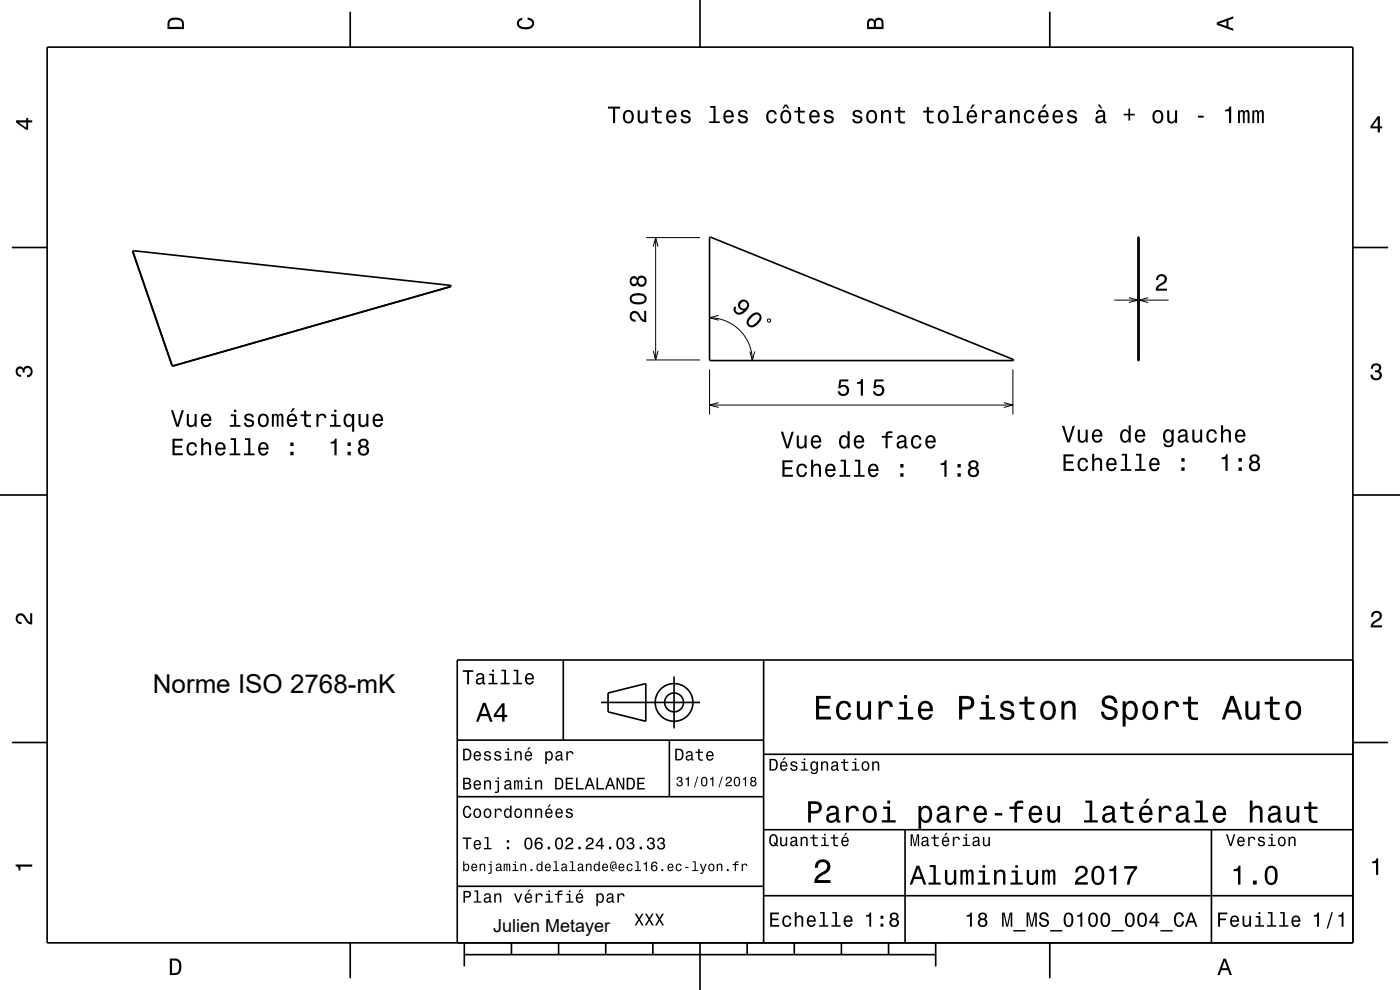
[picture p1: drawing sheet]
<svg xmlns="http://www.w3.org/2000/svg" width="297mm" height="210mm" viewBox="0 0 297 210" stroke-linecap="round" stroke-linejoin="round" font-family="sans-serif">
<defs><g id="words">
<text font-size="5.5" x="32.4" y="147">Norme ISO 2768-mK</text>
<text font-size="3.8" x="104.6" y="197.7">Julien Metayer</text>
</g></defs>
<g fill="none" stroke="#000" stroke-width=".21">
<path d="M28.2 53.3l-.1 .1M137.1 50.4h11.4M138.6 52.3l.5-1.9 .5 1.9M139.1 50.4v26M241.4 50.4h.3M36.5 77.5v.1M36.7 77.6l-.1 .1M95.6 60.8h-.1M137.1 76.4h11.4M138.6 74.4l.5 2 .5-2M150.5 78.4v9.5M150.5 67.4a9.1 9.1 0 0 1 9.1 9.1"/>
<path d="M152.5 66.9l-2 .5 2 .5M159.1 74.5l.5 2 .5-2M162.8 67.8l.5-.1 .2 .5-.5 .1zM214.9 78.4v9.5M236.4 63.7h11.5M239.5 63.2l1.9 .5-1.9 .5M241.4 76.4h.3M243.6 63.2l-1.9 .5 1.9 .5M150.5 85.9h64.4M152.5 85.4l-2 .5 2 .5M212.9 85.4l2 .5-2 .5"/>
</g>
<g fill="none" stroke="#000" stroke-width=".35">
<path d="M10 10h277v190h-277zM74.3 2.5v7.5M148.5 0v10M222.7 2.5v7.5M2.5 52.5h7.5M28.2 53.2l-.1 .2 8.4 24.2 .1 .1 59-16.9M28.2 53.2l67.4 7.3v.3M28.2 53.2l8.3 24.3 .2 .1 58.9-16.8M150.5 50.4l.2-.1 64.3 26.1-.1 .1h-64.3l-.1-.1zM241.4 50.3h.3v26.2h-.3zM287 52.5h7.5M0 105h10"/>
<path d="M287 105h10M119.5 140v17M162 140v60M287 140h-190v60M2.5 157.5h7.5M97 157h65M127.5 149h21M129 147l8-2v8l-8-2zM142 157v12M143 143.5v11M287 157.5h7.5M97 169h65"/>
<path d="M162 176h125M162 160h125M192 176v24M257 176v24M97 188h65M162 190h125M74.3 200v7.5M98.5 202.5h100M98.5 200v5M108.5 200v2.5M118.5 200v2.5M128.5 200v2.5"/>
<path d="M138.5 200v2.5M148.5 200v10M158.5 200v2.5M168.5 200v2.5M178.5 200v2.5M188.5 200v2.5M198.5 200v5M222.7 200v7.5"/>
<circle cx="143" cy="149" r="2"/>
<circle cx="143" cy="149" r="4"/>
</g>
<g fill="#000">
<path d="M36 4a2.18 2.18 0 0 0-.5 2.2h3.5v-1.2a1.43 1.43 0 0 0-1.7-1.3zM36.3 4.4a2.15 2.15 0 0 1 2.2 .3l.1 1h-2.6v-1z" fill-rule="evenodd"/>
<path d="M109.9 4.2l.9-.4v.4a.7 .7 0 0 0-.7 .5 .7 .7 0 0 0 .3 .8 1.7 1.7 0 0 0 2.5-.5 .9 .9 0 0 0-1-.8v-.5a1.24 1.24 0 0 1 1.4 1.1 1.24 1.24 0 0 1-1 1.4 2.22 2.22 0 0 1-2.5-.7l-.2-.5z" fill-rule="evenodd"/>
<path d="M184.2 4.2l-.3 .7v1.3h3.5v-1.3a.98 .98 0 0 0-.7-1.1 .98 .98 0 0 0-1.2 .6 .84 .84 0 0 0-1.3-.2zM184.5 4.5a.54 .54 0 0 1 .6-.1 .54 .54 0 0 1 .3 .6v.7h-1zM185.9 4.4a.62 .62 0 0 1 .8-.1 .62 .62 0 0 1 .3 .6v.8h-1.2z" fill-rule="evenodd"/>
<path d="M258.1 4.7v.6l3.5 1.2v-.4l-1-.4v-1.4l1-.4v-.4zM258.6 5l1.6-.5v1z" fill-rule="evenodd"/>
<path d="M3.4 25.5v.5l2.1 1.5h.5v-1.5h.8v-.5h-.8v-.5h-.4v.5zM4 26h1.6v1.1z" fill-rule="evenodd"/>
<path d="M129 22.6v.4h1v3.1h.5v-3.1h1.1v-.4zM132.4 23.7a1.53 1.53 0 0 0 .9 2.5 1.48 1.48 0 0 0 1.2-1.4 1.48 1.48 0 0 0-1.2-1.5l-.5 .1zM132.8 24a.67 .67 0 0 1 .7-.3 .67 .67 0 0 1 .5 .6 1.11 1.11 0 0 1-.7 1.5 1.17 1.17 0 0 1-.5-1.8zM135.3 23.4v1.8a.89 .89 0 0 0 .6 1 .89 .89 0 0 0 1.1-.5v.4h.4v-2.7h-.5v1.6a.65 .65 0 0 1-.3 .7 .65 .65 0 0 1-.9-.3v-2zM138.9 22.7v.8h-.7v.4h.7l.1 1.8a1.04 1.04 0 0 0 1.4 .5v-.4a.68 .68 0 0 1-1-.4v-1.5h1v-.4h-1v-.8zM141.6 23.7a1.54 1.54 0 0 0 .8 2.5 1.05 1.05 0 0 0 1.1-.9h-.5l-.2 .4-.3 .1a.76 .76 0 0 1-.7-.9h1.7a1.16 1.16 0 0 0-.5-1.4 1.16 1.16 0 0 0-1.4 .2zM141.9 23.9a.66 .66 0 0 1 .8-.1 .66 .66 0 0 1 .4 .7h-1.3zM144.7 23.5a.76 .76 0 0 0-.2 .9 .76 .76 0 0 0 .7 .5l.9 .3a.63 .63 0 0 1-.6 .7 .63 .63 0 0 1-.7-.6h-.4a1.07 1.07 0 0 0 1.2 .9 1.07 1.07 0 0 0 .9-1.2l-.4-.4-1.1-.3a.54 .54 0 0 1 .4-.7 .54 .54 0 0 1 .6 .5h.5a1.03 1.03 0 0 0-.7-.8 1.03 1.03 0 0 0-1.1 .2zM150.7 22.5v.4h.7v2.8h-1v.4h2.3v-.4h-.9v-3.2zM153.7 23.7a1.54 1.54 0 0 0 .8 2.5 1.06 1.06 0 0 0 1.1-.9h-.4l-.2 .4-.4 .1a.76 .76 0 0 1-.7-.9h1.8a1.16 1.16 0 0 0-.5-1.4 1.16 1.16 0 0 0-1.5 .2zM154.1 23.9a.66 .66 0 0 1 .8-.1 .66 .66 0 0 1 .3 .7h-1.3zM156.8 23.5a.76 .76 0 0 0-.2 .9 .76 .76 0 0 0 .7 .5l.9 .3a.63 .63 0 0 1-.6 .7 .63 .63 0 0 1-.7-.6h-.4a1.07 1.07 0 0 0 1.2 .9 1.07 1.07 0 0 0 .9-1.2l-.4-.4-1.1-.3a.54 .54 0 0 1 .4-.7 .54 .54 0 0 1 .7 .5h.4a1.03 1.03 0 0 0-.7-.8 1.03 1.03 0 0 0-1.1 .2zM162.8 23.7a1.53 1.53 0 0 0 .9 2.5 1.07 1.07 0 0 0 1.1-1.1h-.4a.67 .67 0 0 1-.7 .7 .67 .67 0 0 1-.7-.6 1.11 1.11 0 0 1 .7-1.5 .6 .6 0 0 1 .6 .6h.5a1.09 1.09 0 0 0-.8-1 1.09 1.09 0 0 0-1.2 .4zM166.5 22.2l-.5 .8h.3l.4-.5 .4 .5h.3l-.5-.8zM165.8 23.7a1.53 1.53 0 0 0 .9 2.5 1.48 1.48 0 0 0 1.2-1.4 1.48 1.48 0 0 0-1.2-1.5l-.5 .1zM166.2 24a.67 .67 0 0 1 .7-.3 .67 .67 0 0 1 .5 .6 1.11 1.11 0 0 1-.7 1.5 1.17 1.17 0 0 1-.5-1.8zM169.3 22.7v.8h-.8v.4h.8v1.8a1.04 1.04 0 0 0 1.4 .5v-.4a.68 .68 0 0 1-1-.4v-1.5h1v-.4h-1v-.8zM172 23.7a1.54 1.54 0 0 0 .8 2.5 1.05 1.05 0 0 0 1-.9h-.4l-.2 .4-.4 .1a.76 .76 0 0 1-.7-.9h1.8a1.16 1.16 0 0 0-.5-1.4 1.16 1.16 0 0 0-1.4 .2zM172.3 23.9a.66 .66 0 0 1 .8-.1 .66 .66 0 0 1 .3 .7h-1.3zM175.1 23.5a.76 .76 0 0 0-.3 .9 .76 .76 0 0 0 .8 .5l.8 .3a.63 .63 0 0 1-.6 .7 .63 .63 0 0 1-.6-.6h-.5a1.07 1.07 0 0 0 1.2 .9 1.07 1.07 0 0 0 .9-1.2l-.4-.4-1.1-.3a.54 .54 0 0 1 .5-.7 .54 .54 0 0 1 .6 .5h.4a1.03 1.03 0 0 0-.7-.8 1.03 1.03 0 0 0-1 .2zM181.1 23.5a.76 .76 0 0 0-.2 .9 .76 .76 0 0 0 .7 .5l.9 .3a.63 .63 0 0 1-.6 .7 .63 .63 0 0 1-.7-.6h-.4a1.07 1.07 0 0 0 1.2 .9 1.07 1.07 0 0 0 .9-1.2l-.4-.4-1.1-.3a.54 .54 0 0 1 .4-.7 .54 .54 0 0 1 .7 .5h.4a1.03 1.03 0 0 0-.7-.8 1.03 1.03 0 0 0-1.1 .2zM184.1 23.7a1.53 1.53 0 0 0 .8 2.5 1.48 1.48 0 0 0 1.2-1.4 1.48 1.48 0 0 0-1.2-1.5l-.5 .1zM184.4 24a.67 .67 0 0 1 .7-.3 .67 .67 0 0 1 .5 .6 1.11 1.11 0 0 1-.7 1.5 1.17 1.17 0 0 1-.5-1.8zM186.9 23.4v2.7h.5v-1.6a.63 .63 0 0 1 .3-.7 .63 .63 0 0 1 .8 .3l.1 2h.4v-1.8a.89 .89 0 0 0-.6-1 .89 .89 0 0 0-1.1 .5v-.4zM190.5 22.7v.8h-.7v.4h.7l.1 1.8a1.04 1.04 0 0 0 1.4 .5v-.4a.68 .68 0 0 1-1-.4v-1.5h1v-.4h-1v-.8zM196.6 22.7v.8h-.8v.4h.8v1.8a1.05 1.05 0 0 0 1.5 .5v-.4a.68 .68 0 0 1-1-.4v-1.5h1v-.4h-1v-.8zM199.2 23.7a1.53 1.53 0 0 0 .9 2.5 1.48 1.48 0 0 0 1.2-1.4 1.48 1.48 0 0 0-1.2-1.5l-.5 .1zM199.6 24a.67 .67 0 0 1 .7-.3 .67 .67 0 0 1 .5 .6 1.11 1.11 0 0 1-.7 1.5 1.17 1.17 0 0 1-.5-1.8zM202.3 22.5v.4h.7v2.8h-.9v.4h2.2v-.4h-.9v-3.2zM206.3 22.2l-.5 .8h.3l.7-.8zM205.4 23.7a1.54 1.54 0 0 0 .8 2.5 1.06 1.06 0 0 0 1-.9h-.4l-.2 .4-.4 .1a.76 .76 0 0 1-.7-.9h1.8a1.16 1.16 0 0 0-.5-1.4 1.16 1.16 0 0 0-1.4 .2zM205.7 23.9a.66 .66 0 0 1 .8-.1 .66 .66 0 0 1 .3 .7h-1.3zM208.3 23.4v2.7h.5v-1.5a.67 .67 0 0 1 .3-.8 .67 .67 0 0 1 .9 .2v.2h.4a.89 .89 0 0 0-.6-.9 .89 .89 0 0 0-1.1 .5v-.4zM211.5 23.5l-.3 .7h.4a.55 .55 0 0 1 .7-.5 .55 .55 0 0 1 .4 .7l-.2 .1a.98 .98 0 0 0-1.2 .3 .98 .98 0 0 0 0 1.2 1.06 1.06 0 0 0 1.5-.2l.1 .3h.6v-.3l-.3-.1v-1.6a1.02 1.02 0 0 0-1.7-.6zM211.7 25.1l1.1-.4a.77 .77 0 0 1-.2 .9 .77 .77 0 0 1-.9 .1l-.1-.3zM214.2 23.4v2.7h.5v-1.6a.64 .64 0 0 1 .4-.7 .64 .64 0 0 1 .8 .3v2h.4v-1.8a.89 .89 0 0 0-.6-1 .89 .89 0 0 0-1 .5v-.4zM217.5 23.7a1.53 1.53 0 0 0 .8 2.5 1.07 1.07 0 0 0 1.1-1.1h-.4a.67 .67 0 0 1-.6 .7 .67 .67 0 0 1-.7-.6 1.11 1.11 0 0 1 .6-1.5 .6 .6 0 0 1 .7 .6h.4a1.09 1.09 0 0 0-.7-1 1.09 1.09 0 0 0-1.2 .4zM221.5 22.2l-.5 .8h.3l.7-.8zM220.5 23.7a1.54 1.54 0 0 0 .8 2.5 1.06 1.06 0 0 0 1.1-.9h-.4l-.2 .4-.4 .1a.76 .76 0 0 1-.7-.9h1.8a1.16 1.16 0 0 0-.5-1.4 1.16 1.16 0 0 0-1.5 .2zM220.9 23.9a.66 .66 0 0 1 .8-.1 .66 .66 0 0 1 .3 .7h-1.3zM223.6 23.7a1.54 1.54 0 0 0 .8 2.5 1.06 1.06 0 0 0 1.1-.9h-.5l-.2 .4-.4 .1a.76 .76 0 0 1-.7-.9h1.8a1.16 1.16 0 0 0-.5-1.4 1.16 1.16 0 0 0-1.4 .2zM223.9 23.9a.66 .66 0 0 1 .8-.1 .66 .66 0 0 1 .3 .7h-1.3zM226.7 23.5a.76 .76 0 0 0-.3 .9 .76 .76 0 0 0 .8 .5l.8 .3a.63 .63 0 0 1-.6 .7 .63 .63 0 0 1-.6-.6h-.5a1.07 1.07 0 0 0 1.2 .9 1.07 1.07 0 0 0 1-1.2l-.5-.4-1-.3a.54 .54 0 0 1 .4-.7 .54 .54 0 0 1 .6 .5h.4a1.03 1.03 0 0 0-.7-.8 1.03 1.03 0 0 0-1 .2zM232.9 22.2l.7 .8h.2l-.5-.8zM232.7 23.5l-.2 .7h.4a.55 .55 0 0 1 .6-.5 .55 .55 0 0 1 .4 .7l-.2 .1a.98 .98 0 0 0-1.1 .3 .98 .98 0 0 0 0 1.2 1.06 1.06 0 0 0 1.5-.2l.1 .3h.5v-.3l-.2-.1v-1.6a1.02 1.02 0 0 0-1.8-.6zM232.9 25.1l1.1-.4a.77 .77 0 0 1-.2 .9 .77 .77 0 0 1-.9 .1zM239.4 23v1.1h-1v.4h1v1.1h.3v-1.1h1v-.4h-1v-1.1zM244.8 23.7a1.53 1.53 0 0 0 .8 2.5 1.48 1.48 0 0 0 1.2-1.4 1.48 1.48 0 0 0-1.2-1.5l-.5 .1zM245.1 24a.67 .67 0 0 1 .7-.3 .67 .67 0 0 1 .5 .6 1.11 1.11 0 0 1-.7 1.5 1.17 1.17 0 0 1-.5-1.8zM247.6 23.4v1.8a.89 .89 0 0 0 .6 1 .89 .89 0 0 0 1.1-.5v.4h.4v-2.7h-.4v1.6a.65 .65 0 0 1-.4 .7 .65 .65 0 0 1-.8-.3v-2zM254.1 24.6v.4h1.3v-.4zM259.9 23.3v.3h.8v2.5h.5v-3.5h-.4a.78 .78 0 0 1-.9 .7zM262.6 23.4v2.7h.4l.1-2.1 .3-.3 .3 .3v2.1h.4v-1.8a.5 .5 0 0 1 .3-.6l.2 .1 .1 .4v1.9h.4v-1.9a.69 .69 0 0 0-.5-.9l-.6 .4-.2-.3-.3-.1-.5 .4v-.3zM265.7 23.4v2.7h.4v-1.8l.2-.6h.3l.1 .3v2.1h.4v-2.1l.4-.3 .2 .1v.4v1.9h.4v-1.9a.69 .69 0 0 0-.5-.9l-.6 .4-.1-.3-.4-.1-.4 .4v-.3z" fill-rule="evenodd"/>
<path d="M292.3 24.7l-1.6 2.1v.4h1.6v.9h.4v-.9h.5v-.4h-.5v-2.1zM292.3 25.2v1.6h-1.1z" fill-rule="evenodd"/>
<path d="M133.9 66.3a1.19 1.19 0 0 0-.2 1.3 1.19 1.19 0 0 0 1.1 .7v-.5a.7 .7 0 0 1-.8-.5 .7 .7 0 0 1 .5-.9 .7 .7 0 0 1 .9 .5 1.8 1.8 0 0 0 1.7 1.4v-2.4h-.4v1.9a2.19 2.19 0 0 1-1.2-1.4 1.1 1.1 0 0 0-1.6-.1zM134 62.5a1.13 1.13 0 0 0-.4 1.2 1.13 1.13 0 0 0 1 .8 2.28 2.28 0 0 0 2.5-.6 1.14 1.14 0 0 0-.9-1.6 2.86 2.86 0 0 0-2.2 .2zM134.1 63a2.37 2.37 0 0 1 2.6 0v.7a2.38 2.38 0 0 1-2.6 0zM133.8 58.9a1.06 1.06 0 0 0-.2 1.3 1.06 1.06 0 0 0 1.3 .4l.3-.3a1.11 1.11 0 0 0 1.6 .4 1.11 1.11 0 0 0 .3-1.6 1.03 1.03 0 0 0-.9-.7 1.03 1.03 0 0 0-1 .6l-.1-.2a.84 .84 0 0 0-1.3 .1zM135.4 59.7a.71 .71 0 0 1 1.4 0 .71 .71 0 0 1-1.4 0zM133.9 59.7a.6 .6 0 0 1 1.2 0 .6 .6 0 0 1-1.2 0z" fill-rule="evenodd"/>
<path d="M156.9 63.9a1.1 1.1 0 0 0-.3 1.3 1.1 1.1 0 0 0 1.1 .6 1.02 1.02 0 0 1-1.4 .3 .56 .56 0 0 1-.1-.8l-.3-.3a1.18 1.18 0 0 0 .2 1.5 1.18 1.18 0 0 0 1.5 0 1.76 1.76 0 0 0 1-2.6 1.12 1.12 0 0 0-1.7 0zM157.1 64.7a.74 .74 0 0 1 1.4 0 .74 .74 0 0 1-1.4 0zM159.1 67a1.42 1.42 0 0 0-.4 2.1 1.42 1.42 0 0 0 2.1-.4 1.51 1.51 0 0 0 .5-2.1 1.43 1.43 0 0 0-2.2 .4zM159.5 67.3l.8-.6a.63 .63 0 0 1 .7 .2 .63 .63 0 0 1 .1 .6 2.73 2.73 0 0 1-1.8 1.5l-.5-.5v-.3z" fill-rule="evenodd"/>
<path d="M245.6 58.5a1.18 1.18 0 0 1 1.9 .3 1.18 1.18 0 0 1-1 1.6l-.6 .4-.2 .4h1.9v.5h-2.4a1.8 1.8 0 0 1 1.4-1.8 .71 .71 0 0 0 .5-.8 .71 .71 0 0 0-.9-.5 .71 .71 0 0 0-.5 .8h-.5z" fill-rule="evenodd"/>
<path d="M291.1 77.4a1.08 1.08 0 0 1 1.4-.2 1.08 1.08 0 0 1 .4 1.2l-.3 .3a1.06 1.06 0 0 1 .5 1.3 1.06 1.06 0 0 1-1.2 .7 1.1 1.1 0 0 1-1.2-1.2h.5a.71 .71 0 0 0 1 .8 .71 .71 0 0 0 .1-1.3h-.6v-.4a.61 .61 0 0 0 .8-.3 .61 .61 0 0 0-.2-.8 .61 .61 0 0 0-.9 .2l-.1 .5h-.5z" fill-rule="evenodd"/>
<path d="M3.6 78a.86 .86 0 0 1 1.4 .2 1.06 1.06 0 0 1 1.2-.6 1.06 1.06 0 0 1 .7 1.2 1.1 1.1 0 0 1-1.2 1.2v-.4a.71 .71 0 0 0 .8-1 .71 .71 0 0 0-1.3-.1v.6h-.4a.61 .61 0 0 0-.3-.8 .61 .61 0 0 0-.8 .2 .61 .61 0 0 0 .2 .8l.6 .2v.4a1.15 1.15 0 0 1-1.2-.6 1.15 1.15 0 0 1 .3-1.3z" fill-rule="evenodd"/>
<path d="M36.6 93.1v3.5h2.2v-.5h-1.7v-1.1h1.5v-.5h-1.5v-1h1.7v-.4zM39.9 94.1a1.53 1.53 0 0 0 .8 2.6 1.07 1.07 0 0 0 1.1-1.1h-.4a.67 .67 0 0 1-.6 .7 .67 .67 0 0 1-.7-.6 1.11 1.11 0 0 1 .6-1.5 .59 .59 0 0 1 .7 .6h.4a1.09 1.09 0 0 0-.8-1 1.09 1.09 0 0 0-1.1 .3zM42.7 92.9v3.7h.4v-1.6a.63 .63 0 0 1 .5-.8 .63 .63 0 0 1 .7 .7v1.7h.5v-1.8a.88 .88 0 0 0-.6-1 .88 .88 0 0 0-1.1 .5v-1.4zM45.9 94.1a1.54 1.54 0 0 0 .8 2.6 1.07 1.07 0 0 0 1.1-.9h-.4l-.2 .3-.4 .2a.76 .76 0 0 1-.7-1h1.8a1.16 1.16 0 0 0-.5-1.3 1.16 1.16 0 0 0-1.5 .1zM46.3 94.4a.66 .66 0 0 1 .8-.2 .66 .66 0 0 1 .3 .8h-1.3zM48.9 92.9v.4h.7v2.9h-.9v.4h2.3v-.4h-.9v-3.3zM52 92.9v.4h.7v2.9h-.9v.4h2.2v-.4h-.9v-3.3zM55.1 94.1a1.54 1.54 0 0 0 .7 2.6 1.06 1.06 0 0 0 1.1-.9h-.4l-.2 .3-.4 .2a.76 .76 0 0 1-.7-1h1.8a1.16 1.16 0 0 0-.5-1.3 1.16 1.16 0 0 0-1.4 .1zM55.4 94.4a.66 .66 0 0 1 .8-.2 .66 .66 0 0 1 .3 .8h-1.3zM61.6 95.8v.8h.7v-.8zM61.6 93.9v.7h.7v-.7z" fill-rule="evenodd"/>
<path d="M36.3 87l1.1 3.5h.5l1.1-3.5h-.5l-.9 3-.9-3zM39.6 87.8v1.8a.89 .89 0 0 0 .6 1 .89 .89 0 0 0 1.1-.5v.4h.4v-2.7h-.4v1.6a.65 .65 0 0 1-.4 .8 .65 .65 0 0 1-.8-.4v-2zM42.9 88.1a1.54 1.54 0 0 0 .8 2.5 1.07 1.07 0 0 0 1.1-.9h-.4l-.3 .4-.3 .1a.76 .76 0 0 1-.7-.9h1.7a1.17 1.17 0 0 0-.5-1.4 1.17 1.17 0 0 0-1.4 .2zM43.3 88.3a.66 .66 0 0 1 .8-.1 .66 .66 0 0 1 .3 .7h-1.3zM49 87.9v.4h.7v1.9h-.9v.3h2.2v-.3h-.9v-2.3zM49.6 86.9v.5h.5v-.5zM52.1 87.9a.75 .75 0 0 0-.2 .9 .75 .75 0 0 0 .7 .5l.8 .3a.63 .63 0 0 1-.6 .7 .63 .63 0 0 1-.6-.6h-.4a1.07 1.07 0 0 0 1.1 .9 1.07 1.07 0 0 0 1-1.2l-.5-.3-1-.4a.54 .54 0 0 1 .4-.7 .54 .54 0 0 1 .6 .5h.4a1.03 1.03 0 0 0-.7-.8 1.03 1.03 0 0 0-1 .2zM55 88.1a1.53 1.53 0 0 0 .9 2.5 1.48 1.48 0 0 0 1.1-1.4 1.48 1.48 0 0 0-1.1-1.5l-.5 .1zM55.3 88.4a.67 .67 0 0 1 .7-.3 .67 .67 0 0 1 .5 .6 1.11 1.11 0 0 1-.6 1.5 1.17 1.17 0 0 1-.6-1.8zM57.7 87.8v2.7h.4v-2.1l.2-.3h.3l.1 .3v2.1h.4v-2.1l.4-.3 .2 .1v.4v1.9h.4v-1.8a.69 .69 0 0 0-.5-1l-.5 .4-.2-.3-.3-.1-.5 .4v-.3zM62.1 86.6l-.5 .8h.3l.7-.8zM61.1 88.1a1.54 1.54 0 0 0 .8 2.5 1.07 1.07 0 0 0 1.1-.9h-.4l-.3 .4-.3 .1a.76 .76 0 0 1-.7-.9h1.8a1.16 1.16 0 0 0-.5-1.4 1.16 1.16 0 0 0-1.5 .2zM61.5 88.3a.66 .66 0 0 1 .8-.1 .66 .66 0 0 1 .3 .7h-1.3zM64.5 87.1v.8h-.7v.4h.7l.1 1.8a1.05 1.05 0 0 0 1.4 .5v-.4a.68 .68 0 0 1-1-.3v-1.6h1v-.4h-1v-.8zM67.1 87.8v2.7h.5v-1.5a.66 .66 0 0 1 .3-.8 .66 .66 0 0 1 .9 .2v.3h.4a.89 .89 0 0 0-.6-1 .89 .89 0 0 0-1.1 .6v-.5zM70.2 87.9v.4h.7v1.9h-.9v.3h2.3v-.3h-.9v-2.3zM70.9 86.9v.5h.5v-.5zM73.2 88.1a1.58 1.58 0 0 0 .7 2.5l.5-.1 .3-.4v1.5h.4v-3.8h-.4v.4l-.2-.2a.88 .88 0 0 0-1.3 .1zM73.5 88.4a.62 .62 0 0 1 .7-.3 .62 .62 0 0 1 .4 .6 1.12 1.12 0 0 1-.6 1.5 1.19 1.19 0 0 1-.5-1.8zM76.1 87.8v1.8a.89 .89 0 0 0 .6 1 .89 .89 0 0 0 1-.5v.4h.5v-2.7h-.5v1.6a.65 .65 0 0 1-.4 .8 .65 .65 0 0 1-.8-.4v-2zM79.3 88.1a1.54 1.54 0 0 0 .8 2.5 1.07 1.07 0 0 0 1.1-.9h-.4l-.2 .4-.4 .1a.76 .76 0 0 1-.7-.9h1.8a1.16 1.16 0 0 0-.5-1.4 1.16 1.16 0 0 0-1.5 .2zM79.7 88.3a.66 .66 0 0 1 .8-.1 .66 .66 0 0 1 .3 .7h-1.3z" fill-rule="evenodd"/>
<path d="M70.1 93.7v.4h.9v2.5h.4v-3.6h-.3a.77 .77 0 0 1-1 .7zM73.7 95.8v.8h.7v-.8zM73.7 93.9v.7h.7v-.7zM76.3 93.3a.83 .83 0 0 0 .2 1.4 1.11 1.11 0 0 0-.4 1.5 1.11 1.11 0 0 0 1.5 .4 1.03 1.03 0 0 0 .7-.9 1.03 1.03 0 0 0-.6-1 .89 .89 0 0 0 .4-1.1 .89 .89 0 0 0-1-.6zM76.4 95.6a.71 .71 0 0 1 1.4 0 .71 .71 0 0 1-1.4 0zM76.5 94a.6 .6 0 0 1 1.2 0 .6 .6 0 0 1-1.2 0z" fill-rule="evenodd"/>
<path d="M165.7 91.6l1.1 3.5h.5l1.1-3.5h-.5l-.9 3-.9-3zM169 92.4v1.8a.89 .89 0 0 0 .6 .9 .89 .89 0 0 0 1.1-.4v.4h.4v-2.7h-.4v1.5a.65 .65 0 0 1-.4 .8 .65 .65 0 0 1-.8-.3v-2zM172.3 92.7a1.54 1.54 0 0 0 .8 2.5 1.06 1.06 0 0 0 1.1-.9h-.5l-.2 .4-.3 .1a.76 .76 0 0 1-.7-.9h1.7a1.17 1.17 0 0 0-.5-1.4 1.17 1.17 0 0 0-1.4 .2zM172.6 92.9a.66 .66 0 0 1 .8-.1 .66 .66 0 0 1 .4 .7h-1.3zM178.3 92.7a1.57 1.57 0 0 0 .7 2.5l.5-.1 .3-.4v.4h.4v-3.6h-.4v1.3a.89 .89 0 0 0-1.5-.1zM178.6 93a.62 .62 0 0 1 .7-.3 .62 .62 0 0 1 .5 .6 1.11 1.11 0 0 1-.7 1.5 1.19 1.19 0 0 1-.5-1.8zM181.4 92.7a1.54 1.54 0 0 0 .8 2.5 1.06 1.06 0 0 0 1.1-.9h-.4l-.3 .4-.3 .1a.75 .75 0 0 1-.7-.9h1.7a1.16 1.16 0 0 0-.4-1.4 1.16 1.16 0 0 0-1.5 .2zM181.8 92.9a.66 .66 0 0 1 .8-.1 .66 .66 0 0 1 .3 .7h-1.3zM187.1 92.5v.3h.8v2.3h.4v-2.3h1v-.3h-1v-.4l.4-.2h.6v-.4a1.04 1.04 0 0 0-1.4 .7v.3zM190.6 92.5l-.3 .7h.4a.55 .55 0 0 1 .7-.6 .55 .55 0 0 1 .4 .8l-.2 .1a1 1 0 0 0-1.1 .2 1 1 0 0 0-.3 1 .94 .94 0 0 0 1.7 0l.1 .3 .6 .1v-.3l-.3-.1v-.2v-1.4a1.02 1.02 0 0 0-.7-.8 1.02 1.02 0 0 0-1 .2zM190.7 94l1.1-.3a.77 .77 0 0 1-.2 .9 .77 .77 0 0 1-.8 .1l-.2-.4zM193.5 92.7a1.53 1.53 0 0 0 .9 2.5 1.05 1.05 0 0 0 1.1-1.1h-.4a.67 .67 0 0 1-.7 .7 .67 .67 0 0 1-.7-.6 1.12 1.12 0 0 1 .7-1.5 .59 .59 0 0 1 .6 .6h.5a1.09 1.09 0 0 0-.8-1 1.09 1.09 0 0 0-1.2 .4zM196.6 92.7a1.54 1.54 0 0 0 .8 2.5 1.06 1.06 0 0 0 1.1-.9h-.5l-.2 .4-.4 .1a.76 .76 0 0 1-.7-.9h1.8a1.16 1.16 0 0 0-.5-1.4 1.16 1.16 0 0 0-1.4 .2zM196.9 92.9a.66 .66 0 0 1 .8-.1 .66 .66 0 0 1 .4 .7h-1.4z" fill-rule="evenodd"/>
<path d="M178.1 80.5l-.3 1.8h.4a.8 .8 0 0 1 1.3-.2 .8 .8 0 0 1-.1 1.3 .8 .8 0 0 1-1.2-.4h-.5a1.21 1.21 0 0 0 1.5 1.1 1.21 1.21 0 0 0 .8-1.7 1.21 1.21 0 0 0-1.7-.6l.1-.9h1.6v-.4zM181.8 81.1v.3h.8v2.5h.5v-3.5h-.4a.77 .77 0 0 1-.9 .7zM185.6 80.5l-.3 1.8h.4a.8 .8 0 0 1 1.2-.2 .8 .8 0 0 1 0 1.3 .8 .8 0 0 1-1.2-.4h-.5a1.21 1.21 0 0 0 1.5 1.1 1.21 1.21 0 0 0 .8-1.7 1.21 1.21 0 0 0-1.7-.6l.1-.9h1.5v-.4z" fill-rule="evenodd"/>
<path d="M225.6 96.4v3.5h2.2v-.4h-1.7v-1.2h1.5v-.4h-1.5v-1.1h1.7v-.4zM228.9 97.5a1.53 1.53 0 0 0 .8 2.5 1.06 1.06 0 0 0 1.1-1.1h-.4a.67 .67 0 0 1-.6 .7 .67 .67 0 0 1-.7-.6 1.11 1.11 0 0 1 .6-1.5 .6 .6 0 0 1 .7 .6h.4a1.09 1.09 0 0 0-.7-1 1.09 1.09 0 0 0-1.2 .4zM231.7 96.3v3.6h.4v-1.6a.64 .64 0 0 1 .4-.8 .64 .64 0 0 1 .8 .4l.1 2h.4v-1.8a.88 .88 0 0 0-.6-1 .88 .88 0 0 0-1.1 .5v-1.3zM235 97.5a1.54 1.54 0 0 0 .8 2.5 1.05 1.05 0 0 0 1.1-.9h-.5l-.2 .4-.4 .1a.76 .76 0 0 1-.7-.9h1.8a1.16 1.16 0 0 0-.5-1.4 1.16 1.16 0 0 0-1.4 .2zM235.3 97.7a.66 .66 0 0 1 .8-.2 .66 .66 0 0 1 .3 .8h-1.3zM238 96.3v.3h.7v2.9h-1v.4h2.3v-.4h-.9v-3.2zM241 96.3v.3h.7v2.9h-.9v.4h2.2v-.4h-.9v-3.2zM244.1 97.5a1.54 1.54 0 0 0 .8 2.5 1.05 1.05 0 0 0 1.1-.9h-.5l-.2 .4-.4 .1a.76 .76 0 0 1-.7-.9h1.8a1.16 1.16 0 0 0-.5-1.4 1.16 1.16 0 0 0-1.4 .2zM244.4 97.7a.66 .66 0 0 1 .8-.2 .66 .66 0 0 1 .3 .8h-1.3zM250.6 99.1v.8h.7v-.8zM250.6 97.2v.7h.7v-.7z" fill-rule="evenodd"/>
<path d="M225.3 90.3l1.1 3.5h.5l1.1-3.5h-.5l-.8 3-.9-3zM228.6 91.1v1.8a.89 .89 0 0 0 .7 1 .89 .89 0 0 0 1-.5v.4h.5v-2.7h-.5v1.6a.65 .65 0 0 1-.4 .8 .65 .65 0 0 1-.8-.3v-2.1zM231.9 91.4a1.54 1.54 0 0 0 .8 2.5 1.06 1.06 0 0 0 1.1-.8h-.4l-.2 .3-.4 .1a.76 .76 0 0 1-.7-.9h1.8a1.16 1.16 0 0 0-.5-1.4 1.16 1.16 0 0 0-1.5 .2zM232.3 91.6a.66 .66 0 0 1 .8-.1 .66 .66 0 0 1 .3 .7h-1.3zM237.9 91.4a1.58 1.58 0 0 0 .8 2.5l.4-.1 .3-.4v.4h.5v-3.6h-.5v1.3a.89 .89 0 0 0-1.5-.1zM238.2 91.7a.62 .62 0 0 1 .7-.2 .62 .62 0 0 1 .5 .5 1.12 1.12 0 0 1-.7 1.5 1.19 1.19 0 0 1-.5-1.8zM241 91.4a1.54 1.54 0 0 0 .8 2.5 1.06 1.06 0 0 0 1.1-.8h-.4l-.2 .3-.4 .1a.76 .76 0 0 1-.7-.9h1.8a1.16 1.16 0 0 0-.5-1.4 1.16 1.16 0 0 0-1.5 .2zM241.4 91.6a.66 .66 0 0 1 .8-.1 .66 .66 0 0 1 .3 .7h-1.3zM247 91.4a1.57 1.57 0 0 0 .8 2.5l.4-.1 .4-.4a.73 .73 0 0 1-.3 1 .73 .73 0 0 1-1-.3h-.5a1.1 1.1 0 0 0 1.3 .8 1.1 1.1 0 0 0 .9-1.2v-2.6h-.4v.5l-.4-.4a.89 .89 0 0 0-1.2 .2zM247.4 91.7a.63 .63 0 0 1 .6-.2 .63 .63 0 0 1 .5 .5 1.11 1.11 0 0 1-.7 1.5 1.19 1.19 0 0 1-.4-1.8zM250.2 91.3l-.3 .6h.4a.55 .55 0 0 1 .7-.5 .55 .55 0 0 1 .4 .8h-.2a.98 .98 0 0 0-1.2 .3 .98 .98 0 0 0 0 1.2 1.06 1.06 0 0 0 1.5-.2l.1 .3h.6v-.3h-.3v-1.6a1.02 1.02 0 0 0-1.7-.6zM250.4 92.8l1.1-.3a.77 .77 0 0 1-.2 .8 .77 .77 0 0 1-.9 .1zM252.9 91.1v1.8a.89 .89 0 0 0 .7 1 .89 .89 0 0 0 1-.5v.4h.4v-2.7h-.4v1.6a.65 .65 0 0 1-.4 .8 .65 .65 0 0 1-.8-.3v-2.1zM256.2 91.4a1.52 1.52 0 0 0 .9 2.5 1.06 1.06 0 0 0 1.1-1h-.5a.67 .67 0 0 1-.6 .6 .67 .67 0 0 1-.7-.6 1.12 1.12 0 0 1 .7-1.5 .6 .6 0 0 1 .6 .6h.5a1.09 1.09 0 0 0-.8-.9 1.09 1.09 0 0 0-1.2 .3zM259 90.2v3.6h.5v-1.5a.63 .63 0 0 1 .4-.8 .63 .63 0 0 1 .8 .3v2h.4v-1.7a.88 .88 0 0 0-.6-1 .88 .88 0 0 0-1 .4v-1.3zM262.3 91.4a1.54 1.54 0 0 0 .8 2.5 1.06 1.06 0 0 0 1.1-.8h-.5l-.2 .3-.4 .1a.76 .76 0 0 1-.7-.9h1.8a1.16 1.16 0 0 0-.5-1.4 1.16 1.16 0 0 0-1.4 .2zM262.6 91.6a.66 .66 0 0 1 .8-.1 .66 .66 0 0 1 .4 .7h-1.4z" fill-rule="evenodd"/>
<path d="M259.2 97v.4h.8v2.5h.4v-3.5h-.3a.77 .77 0 0 1-.9 .6zM262.8 99.1v.8h.7v-.8zM262.8 97.2v.7h.7v-.7zM265.3 96.6a.83 .83 0 0 0 .2 1.4 1.11 1.11 0 0 0-.4 1.5 1.11 1.11 0 0 0 1.5 .4 1.03 1.03 0 0 0 .7-.9 1.03 1.03 0 0 0-.5-1 .88 .88 0 0 0 .4-1.1 .88 .88 0 0 0-1.1-.5zM265.4 98.9a.71 .71 0 0 1 1.4 0 .71 .71 0 0 1-1.4 0zM265.5 97.3a.6 .6 0 0 1 1.2 0 .6 .6 0 0 1-1.2 0z" fill-rule="evenodd"/>
<path d="M166 97.6v3.5h2.2v-.4h-1.8v-1.2h1.6v-.4h-1.6v-1h1.8v-.5zM169.3 98.7a1.53 1.53 0 0 0 .8 2.5 1.05 1.05 0 0 0 1.1-1h-.4a.67 .67 0 0 1-.7 .6 .67 .67 0 0 1-.7-.6 1.12 1.12 0 0 1 .7-1.5 .6 .6 0 0 1 .7 .6h.4a1.09 1.09 0 0 0-.8-.9 1.09 1.09 0 0 0-1.1 .3zM172.1 97.5v3.6h.4v-1.5a.63 .63 0 0 1 .4-.8 .63 .63 0 0 1 .8 .3v2h.5v-1.7a.88 .88 0 0 0-.6-1 .88 .88 0 0 0-1.1 .4v-1.3zM175.3 98.7a1.54 1.54 0 0 0 .8 2.5 1.05 1.05 0 0 0 1.1-.8h-.4l-.2 .3-.4 .1a.75 .75 0 0 1-.7-.9h1.8a1.16 1.16 0 0 0-.5-1.4 1.16 1.16 0 0 0-1.5 .2zM175.7 98.9a.66 .66 0 0 1 .8-.1 .66 .66 0 0 1 .3 .7h-1.3zM178.3 97.5v.4h.7v2.9h-.9v.3h2.3v-.3h-.9v-3.3zM181.4 97.5v.4h.7v2.9h-1v.3h2.3v-.3h-.9v-3.3zM184.4 98.7a1.54 1.54 0 0 0 .8 2.5 1.06 1.06 0 0 0 1.1-.8h-.4l-.2 .3-.4 .1a.75 .75 0 0 1-.7-.9h1.8a1.17 1.17 0 0 0-.5-1.4 1.17 1.17 0 0 0-1.5 .2zM184.8 98.9a.66 .66 0 0 1 .8-.1 .66 .66 0 0 1 .3 .7h-1.3zM191 100.4v.7h.7v-.7zM191 98.4v.8h.7v-.8z" fill-rule="evenodd"/>
<path d="M199.5 98.3v.3h.8v2.5h.5v-3.5h-.3a.77 .77 0 0 1-1 .7zM203.1 100.4v.7h.7v-.7zM203.1 98.4v.8h.7v-.8zM205.7 97.9a.83 .83 0 0 0 .2 1.4 1.11 1.11 0 0 0-.4 1.5 1.11 1.11 0 0 0 1.5 .3 1.03 1.03 0 0 0 .7-.9 1.03 1.03 0 0 0-.6-.9 .89 .89 0 0 0 .4-1.1 .89 .89 0 0 0-1-.6zM205.8 100.2a.71 .71 0 0 1 1.4 0 .71 .71 0 0 1-1.4 0zM205.9 98.6a.6 .6 0 0 1 1.2 0 .6 .6 0 0 1-1.2 0z" fill-rule="evenodd"/>
<path d="M3.6 130.4a1.22 1.22 0 0 1 2 .7l.4 .6 .4 .3v-1.9h.4v2.4a1.8 1.8 0 0 1-1.7-1.4 .71 .71 0 0 0-.9-.5 .71 .71 0 0 0-.5 .8 .71 .71 0 0 0 .9 .5v.5a1.18 1.18 0 0 1-1.2-.7 1.18 1.18 0 0 1 .2-1.3z" fill-rule="evenodd"/>
<path d="M291.2 129.9a1.18 1.18 0 0 1 1.9 .3 1.18 1.18 0 0 1-1 1.7l-.5 .3-.3 .5h1.9v.4h-2.4a1.8 1.8 0 0 1 1.4-1.8 .71 .71 0 0 0 .5-.8 .71 .71 0 0 0-.9-.5 .71 .71 0 0 0-.5 .8h-.4z" fill-rule="evenodd"/>
<path d="M98.2 158.8v2.5h.9a1.37 1.37 0 0 0 .7-2.2 1.56 1.56 0 0 0-1.6-.3zM98.6 159.1a.98 .98 0 0 1 1.1 .7 .98 .98 0 0 1-.6 1.2h-.5zM100.7 159.6a1.04 1.04 0 0 0-.2 1.2 1.04 1.04 0 0 0 1 .5l.5-.5h-.3l-.4 .3a.54 .54 0 0 1-.5-.7h1.3a.83 .83 0 0 0-.4-.9 .83 .83 0 0 0-1 .1zM100.9 159.7l.2-.1a.47 .47 0 0 1 .5 .1 .47 .47 0 0 1 .1 .5h-.9zM102.9 159.5l-.2 .1a.69 .69 0 0 0 .9 .9l.2 .1a.43 .43 0 0 1-.4 .5 .43 .43 0 0 1-.4-.4h-.3a.74 .74 0 0 0 .9 .7 .74 .74 0 0 0 .5-1l-1-.4a.38 .38 0 0 1 .3-.5 .38 .38 0 0 1 .4 .4h.3a.78 .78 0 0 0-1.2-.4zM105.1 159.5l-.2 .1a.69 .69 0 0 0 .9 .9l.2 .1a.43 .43 0 0 1-.4 .5 .43 .43 0 0 1-.5-.4h-.3a.74 .74 0 0 0 .9 .7 .74 .74 0 0 0 .5-1l-.9-.4a.38 .38 0 0 1 .3-.5 .38 .38 0 0 1 .4 .4h.3a.77 .77 0 0 0-1.2-.4zM107.2 159.4v.3h.5v1.3h-.7v.3h1.6v-.3h-.6v-1.6zM107.7 158.7v.4h.3v-.4zM109.2 159.4v1.9h.3v-1.1a.45 .45 0 0 1 .4-.6 .45 .45 0 0 1 .5 .5v1.2h.3v-1.3a.63 .63 0 0 0-.5-.7 .63 .63 0 0 0-.7 .4v-.3zM112.2 158.5l-.4 .6h.3l.5-.6zM111.5 159.6a1.04 1.04 0 0 0-.2 1.2 1.04 1.04 0 0 0 1.1 .5l.5-.5h-.3l-.5 .3a.54 .54 0 0 1-.5-.7h1.3a.83 .83 0 0 0-.4-.9 .83 .83 0 0 0-1 .1zM111.8 159.7l.1-.1a.48 .48 0 0 1 .5 .1 .48 .48 0 0 1 .2 .5h-1zM115.7 159.4v2.7h.3v-1.1a.66 .66 0 0 0 .7 .4 .66 .66 0 0 0 .5-.6 .91 .91 0 0 0 0-1.1 .91 .91 0 0 0-1-.3l-.2 .3v-.3zM116.1 159.8a.45 .45 0 0 1 .5-.2 .45 .45 0 0 1 .3 .4 .65 .65 0 0 1 .1 .8 .65 .65 0 0 1-.7 .2 .98 .98 0 0 1-.2-1.2zM118.1 159.5l-.2 .4h.3a.39 .39 0 0 1 .4-.3 .39 .39 0 0 1 .3 .5h-.1a.65 .65 0 0 0-1 .4 .65 .65 0 0 0 .6 .9l.6-.3 .1 .2h.4v-.2l-.2-.1v-1.1a.72 .72 0 0 0-.5-.6 .72 .72 0 0 0-.7 .2zM118.2 160.6l.8-.3a.55 .55 0 0 1-.2 .7 .55 .55 0 0 1-.6 0zM120.1 159.4v1.9h.4v-1.1a.47 .47 0 0 1 .2-.6 .47 .47 0 0 1 .6 .2v.2h.4a.64 .64 0 0 0-.5-.7 .64 .64 0 0 0-.8 .4v-.3z" fill-rule="evenodd"/>
<path d="M98.2 142.2v.3h.9v2.7h.4v-2.7h.9v-.3zM101.3 143l-.3 .5h.4a.47 .47 0 0 1 .5-.4 .47 .47 0 0 1 .4 .6l-.2 .1a.84 .84 0 0 0-1 .2 .84 .84 0 0 0 0 1.1 .9 .9 0 0 0 1.3-.2l.1 .2 .5 .1v-.3l-.3-.1v-1.3a.87 .87 0 0 0-1.4-.5zM101.4 144.3l.9-.3a.66 .66 0 0 1-.1 .7 .66 .66 0 0 1-.8 .1zM103.8 142.9v.3h.6v1.6h-.8v.4h2v-.4h-.8v-1.9zM104.4 142.1v.4h.4v-.4zM106.4 142.1v.3h.6v2.4h-.8v.4h1.9v-.4h-.7v-2.7zM109 142.1v.3h.6v2.4h-.8v.4h1.9v-.4h-.7v-2.7zM111.6 143.1a1.32 1.32 0 0 0 .7 2.1 .9 .9 0 0 0 .9-.7h-.3l-.2 .3-.4 .1a.65 .65 0 0 1-.6-.8h1.6a1 1 0 0 0-.4-1.2 1 1 0 0 0-1.3 .2zM111.9 143.3a.57 .57 0 0 1 .7-.1 .57 .57 0 0 1 .3 .6h-1.2z" fill-rule="evenodd"/>
<path d="M102.4 149.1l-1.4 4h.5l.4-1.2h1.6l.4 1.2h.6l-1.5-4zM102.7 149.7l.7 1.7h-1.3zM106.5 149.2l-1.7 2.4v.5h1.7v1h.5v-1h.6v-.5h-.6v-2.4zM106.5 149.9v1.7h-1.3z" fill-rule="evenodd"/>
<path d="M143.2 158.8v2.5h.9a1.37 1.37 0 0 0 .7-2.2 1.56 1.56 0 0 0-1.6-.3zM143.6 159.1a.98 .98 0 0 1 1.1 .7 .98 .98 0 0 1-.6 1.2h-.5zM145.7 159.5l-.2 .4h.3a.39 .39 0 0 1 .5-.3 .39 .39 0 0 1 .3 .5h-.2a.65 .65 0 0 0-.9 .4 .65 .65 0 0 0 .5 .9l.7-.3v.2h.4v-.2l-.1-.1-.1-1.1a.73 .73 0 0 0-.4-.6 .73 .73 0 0 0-.8 .2zM145.8 160.6l.8-.3a.55 .55 0 0 1-.1 .7 .55 .55 0 0 1-.7 0zM148.1 158.9v.5h-.5v.3h.5v1.3a.75 .75 0 0 0 1 .4v-.3a.48 .48 0 0 1-.7-.3v-1.1h.7v-.3h-.7v-.5zM150 159.6a1.04 1.04 0 0 0-.2 1.2 1.04 1.04 0 0 0 1.1 .5l.5-.5h-.4l-.4 .3a.54 .54 0 0 1-.5-.7h1.3a.83 .83 0 0 0-.4-.9 .83 .83 0 0 0-1 .1zM150.3 159.7l.1-.1a.48 .48 0 0 1 .5 .1 .48 .48 0 0 1 .2 .5h-1z" fill-rule="evenodd"/>
<path d="M173.1 147.6v5h3.2v-.6h-2.5v-1.7h2.2v-.6h-2.2v-1.5h2.4v-.6zM177.8 149.2a2.59 2.59 0 0 0 .5 3.4 1.58 1.58 0 0 0 2.3-1.4h-.6a.95 .95 0 0 1-.9 1 .95 .95 0 0 1-1-.9 1.59 1.59 0 0 1 .9-2.1 .85 .85 0 0 1 .9 .8h.7a1.56 1.56 0 0 0-1.1-1.3 1.56 1.56 0 0 0-1.7 .5zM181.8 148.8v2.5a1.27 1.27 0 0 0 .9 1.4 1.27 1.27 0 0 0 1.5-.7v.6h.6v-3.8h-.6v2.2a.92 .92 0 0 1-.6 1.1 .92 .92 0 0 1-1.2-.4v-2.9zM186.4 148.8v3.8h.6v-2.2a.95 .95 0 0 1 .5-1.1 .95 .95 0 0 1 1.2 .3l.1 .4h.6a1.28 1.28 0 0 0-1-1.4 1.28 1.28 0 0 0-1.4 .8v-.6zM190.8 148.9v.5h1v2.7h-1.3v.5h3.2v-.5h-1.3v-3.2zM191.8 147.4v.8h.6v-.8zM195.1 149.2a2.62 2.62 0 0 0 .5 3.4 1.57 1.57 0 0 0 2.2-1.1h-.6l-.3 .5-.5 .2a1.08 1.08 0 0 1-1-1.3h2.5a1.66 1.66 0 0 0-.7-2 1.66 1.66 0 0 0-2.1 .3zM195.6 149.5a.94 .94 0 0 1 1.2-.2 .94 .94 0 0 1 .5 1h-1.9zM203.5 147.6v5h.6v-2.1h.8a1.47 1.47 0 0 0 1.8-1.2 1.47 1.47 0 0 0-1.5-1.7zM204.1 148.2a1.6 1.6 0 0 1 1.8 .5 .86 .86 0 0 1 0 .9 .86 .86 0 0 1-.9 .3h-.9zM208.1 148.9v.5h1v2.7h-1.3v.5h3.3v-.5h-1.3v-3.2zM209.1 147.4v.8h.7v-.8zM212.6 148.9a1.08 1.08 0 0 0-.3 1.2 1.08 1.08 0 0 0 1 .7l1.1 .4a.57 .57 0 0 1 .2 .6 .57 .57 0 0 1-.5 .4 .96 .96 0 0 1-1.4-.8h-.6a1.6 1.6 0 0 0 1.3 1.4 1.6 1.6 0 0 0 1.7-.8 1.13 1.13 0 0 0-1-1.6l-1.1-.3-.2-.4a.87 .87 0 0 1 .9-.5 .87 .87 0 0 1 .8 .6h.6a1.41 1.41 0 0 0-2.1-1.1zM217.4 147.8v1.1h-1.1v.5h1.1v2.6l.2 .4 .4 .3h1.4v-.5a.97 .97 0 0 1-1.4-.5v-2.3h1.4v-.5h-1.4v-1.1zM221.1 149.2a2.56 2.56 0 0 0 .5 3.4 1.72 1.72 0 0 0 1.8-.2 1.72 1.72 0 0 0 .6-1.7 1.7 1.7 0 0 0-.9-1.9 1.7 1.7 0 0 0-2 .4zM221.6 149.6a.96 .96 0 0 1 1-.4 .96 .96 0 0 1 .7 .8 1.59 1.59 0 0 1-1 2.2 1.19 1.19 0 0 1-1-1.5zM225.2 148.8v3.8h.6v-2.2a.97 .97 0 0 1 .5-1.1 .97 .97 0 0 1 1.1 .2l.1 .7v2.4h.7v-2.5a1.27 1.27 0 0 0-.9-1.4 1.27 1.27 0 0 0-1.5 .6v-.5zM234.1 147.9a1.38 1.38 0 0 0-.3 1.5 1.38 1.38 0 0 0 1.3 .9 1.25 1.25 0 0 1 1.4 .9 1.15 1.15 0 0 1-1.3 .9 1.15 1.15 0 0 1-1-1.1h-.7a1.8 1.8 0 0 0 1.7 1.8 1.8 1.8 0 0 0 1.9-1.6 1.46 1.46 0 0 0-1.5-1.4l-.6-.2a.83 .83 0 0 1-.5-1.1 .83 .83 0 0 1 1.2-.3l.5 .5 .1 .4h.7a1.67 1.67 0 0 0-1-1.6 1.67 1.67 0 0 0-1.9 .4zM238.2 148.8v5.3h.6v-2.1a1.32 1.32 0 0 0 1.4 .7 1.32 1.32 0 0 0 1.1-1.1 2.43 2.43 0 0 0-.8-2.8 1.21 1.21 0 0 0-1.7 .5v-.5zM239.1 149.6a.9 .9 0 0 1 .9-.4 .9 .9 0 0 1 .7 .8 1.61 1.61 0 0 1-.9 2.2 1.18 1.18 0 0 1-1-1.5zM242.8 149.2a2.56 2.56 0 0 0 .5 3.4 1.72 1.72 0 0 0 1.8-.2 1.72 1.72 0 0 0 .6-1.7 1.7 1.7 0 0 0-.9-1.9 1.7 1.7 0 0 0-2 .4zM243.3 149.6a.96 .96 0 0 1 1-.4 .96 .96 0 0 1 .7 .8 1.59 1.59 0 0 1-1 2.2 1.19 1.19 0 0 1-1-1.5zM247.1 148.8v3.8h.6v-2.2a.95 .95 0 0 1 .5-1.1 .95 .95 0 0 1 1.2 .3l.1 .4h.6a1.28 1.28 0 0 0-1-1.4 1.28 1.28 0 0 0-1.4 .8v-.6zM252 147.8v1.1h-1v.5h1l.1 2.6 .2 .4 .4 .3h1.4v-.5a.97 .97 0 0 1-1.4-.5v-2.3h1.4v-.5h-1.4v-1.1zM261 147.6l-1.8 5h.6l.6-1.4h2l.5 1.4h.7l-1.9-5zM261.4 148.3l.7 2.2h-1.5zM264.2 148.8v2.5a1.27 1.27 0 0 0 .9 1.4 1.27 1.27 0 0 0 1.5-.7v.6h.6v-3.8h-.6v2.2a.92 .92 0 0 1-.6 1.1 .92 .92 0 0 1-1.1-.4l-.1-2.9zM269.4 147.8v1.1h-1.1v.5h1.1v2.6l.2 .4 .4 .3 .7 .1 .8-.1v-.5a.97 .97 0 0 1-1.4-.5l-.1-2.3h1.5v-.5h-1.5v-1.1zM273.1 149.2a2.56 2.56 0 0 0 .6 3.4 1.72 1.72 0 0 0 1.8-.2 1.72 1.72 0 0 0 .6-1.7 1.7 1.7 0 0 0-.9-1.9 1.7 1.7 0 0 0-2.1 .4zM273.6 149.6a.96 .96 0 0 1 1-.4 .96 .96 0 0 1 .7 .8 1.59 1.59 0 0 1-.9 2.2 1.19 1.19 0 0 1-1.1-1.5z" fill-rule="evenodd"/>
<path d="M98.3 165v2.5h.9a.7 .7 0 0 0 .8-.6 .7 .7 0 0 0-.5-.8 .61 .61 0 0 0 .3-.7 .61 .61 0 0 0-.7-.4zM98.6 165.3h.5a.38 .38 0 0 1 .4 .4 .38 .38 0 0 1-.4 .3h-.5zM98.6 166.3h.5a.44 .44 0 0 1 .5 .4 .44 .44 0 0 1-.4 .5h-.6zM100.7 165.7a1.04 1.04 0 0 0-.2 1.2 1.04 1.04 0 0 0 1 .6l.5-.6h-.3l-.4 .4a.54 .54 0 0 1-.5-.7h1.3a.83 .83 0 0 0-.4-1 .83 .83 0 0 0-1 .1zM100.9 165.9l.2-.1a.47 .47 0 0 1 .5 .1 .47 .47 0 0 1 .1 .4h-.9zM102.7 165.5v2h.3v-1.1a.45 .45 0 0 1 .4-.7 .45 .45 0 0 1 .5 .6v1.2h.3v-1.3a.63 .63 0 0 0-.5-.7 .63 .63 0 0 0-.7 .3v-.3zM105.1 165.6v.3h.5v1.7l-.2 .3h-.4v.3a.62 .62 0 0 0 .9-.6v-2zM105.6 164.9v.3h.3v-.3zM107.2 165.6l-.2 .5h.3a.39 .39 0 0 1 .5-.4 .39 .39 0 0 1 .3 .6h-.2a.65 .65 0 0 0-.9 .4 .65 .65 0 0 0 .5 .8l.7-.3v.2l.4 .1v-.3h-.1l-.1-1.1a.73 .73 0 0 0-.4-.6 .73 .73 0 0 0-.8 .1zM107.3 166.7l.8-.2a.55 .55 0 0 1-.1 .6 .55 .55 0 0 1-.7 .1zM109.1 165.5v2h.2v-1.3l.2-.4h.2l.1 .2v1.5h.3v-1.5l.2-.3 .2 .4v1.4h.3v-1.4a.5 .5 0 0 0-.4-.6l-.4 .2-.3-.2-.4 .2v-.2zM111.5 165.6v.3h.5v1.3h-.6v.3h1.6v-.3h-.7v-1.6zM112 164.9v.3h.3v-.3zM113.5 165.5v2h.3v-1.1a.45 .45 0 0 1 .3-.6 .45 .45 0 0 1 .6 .2v1.5h.3v-1.3a.63 .63 0 0 0-.4-.7 .63 .63 0 0 0-.8 .3v-.3zM117.8 165v2.5h.8a1.37 1.37 0 0 0 .7-2.2 1.55 1.55 0 0 0-1.5-.3zM118.1 165.3a.98 .98 0 0 1 1.1 .7 .98 .98 0 0 1-.6 1.2h-.5zM120 165v2.5h1.6v-.3h-1.3v-.9h1.2v-.3h-1.2v-.7h1.3v-.3zM122.2 165v2.5h1.6v-.3h-1.3v-2.2zM124.9 165l-.9 2.5h.3l.3-.8h1l.3 .8h.3l-.9-2.5zM125.1 165.3l.4 1.1h-.8zM126.5 165v2.5h1.7v-.3h-1.3v-2.2zM129.3 165l-.9 2.5h.3l.2-.8h1l.3 .8h.3l-.9-2.5zM129.4 165.3l.4 1.1h-.7zM130.8 165v2.5h.3v-2.1l.9 2.1h.4v-2.5h-.3v2l-.9-2zM132.9 165v2.5h.9a1.37 1.37 0 0 0 .7-2.2 1.55 1.55 0 0 0-1.6-.3zM133.3 165.3a.98 .98 0 0 1 1.1 .7 .98 .98 0 0 1-.6 1.2h-.5zM135.2 165v2.5h1.6v-.3h-1.3v-.9h1.1v-.3h-1.1v-.7h1.3v-.3z" fill-rule="evenodd"/>
<path d="M98.4 171.2a1.45 1.45 0 0 0 .7 2.3 .94 .94 0 0 0 .9-1h-.3a.59 .59 0 0 1-.8 .7 1.31 1.31 0 0 1 .2-2l.3 .1 .2 .4h.4a.85 .85 0 0 0-.6-.8 .85 .85 0 0 0-1 .3zM100.6 171.7a1.04 1.04 0 0 0-.1 1.3 1.04 1.04 0 0 0 1.1 .5 1.04 1.04 0 0 0 .5-1.3 1.04 1.04 0 0 0-1.2-.7zM100.9 171.9a.48 .48 0 0 1 .5-.1 .48 .48 0 0 1 .3 .4 .66 .66 0 0 1 0 .7 .66 .66 0 0 1-.7 .3 .98 .98 0 0 1-.1-1.3zM102.8 171.7a1.04 1.04 0 0 0-.2 1.3 1.04 1.04 0 0 0 1.2 .5 1.04 1.04 0 0 0 .5-1.3 1.04 1.04 0 0 0-1.2-.7zM103 171.9a.48 .48 0 0 1 .5-.1 .48 .48 0 0 1 .4 .4 .66 .66 0 0 1 0 .7 .66 .66 0 0 1-.7 .3 .97 .97 0 0 1-.2-1.3zM105 171.5v2h.3v-1.1a.47 .47 0 0 1 .2-.6 .47 .47 0 0 1 .6 .2l.1 .1h.3a.64 .64 0 0 0-.5-.6 .64 .64 0 0 0-.7 .4v-.4zM107.1 171.7a1.06 1.06 0 0 0-.2 1.2 1.06 1.06 0 0 0 .9 .6l.4-.3v.3h.3v-2.6h-.3v.9a.63 .63 0 0 0-1.1-.1zM107.4 171.9a.44 .44 0 0 1 .4-.1 .44 .44 0 0 1 .4 .4 .65 .65 0 0 1 0 .7 .65 .65 0 0 1-.7 .3l-.2-.4zM109.3 171.7a1.04 1.04 0 0 0-.1 1.3 1.04 1.04 0 0 0 1.1 .5 1.04 1.04 0 0 0 .5-1.3 1.04 1.04 0 0 0-1.2-.7zM109.5 171.9a.48 .48 0 0 1 .6-.1 .48 .48 0 0 1 .3 .4 .66 .66 0 0 1 0 .7 .66 .66 0 0 1-.7 .3 .98 .98 0 0 1-.2-1.3zM111.4 171.5v2h.3v-1.1a.45 .45 0 0 1 .3-.7 .45 .45 0 0 1 .5 .6v1.2h.4v-1.3a.63 .63 0 0 0-.5-.7 .63 .63 0 0 0-.7 .3v-.3zM113.5 171.5v2h.3v-1.1a.45 .45 0 0 1 .3-.6 .45 .45 0 0 1 .6 .2v1.5h.3v-1.3a.63 .63 0 0 0-.4-.7 .63 .63 0 0 0-.8 .3v-.3zM116.5 170.7l-.3 .6h.2l.5-.6zM115.9 171.7a1.04 1.04 0 0 0-.2 1.2 1.04 1.04 0 0 0 1 .6l.5-.6h-.3l-.4 .4a.54 .54 0 0 1-.5-.7h1.2a.83 .83 0 0 0-.3-1 .83 .83 0 0 0-1 .1zM116.1 171.9l.2-.1a.47 .47 0 0 1 .4 .1 .47 .47 0 0 1 .2 .4h-.9zM118 171.7a1.04 1.04 0 0 0-.2 1.2 1.04 1.04 0 0 0 1.1 .6l.5-.6h-.3l-.5 .4a.53 .53 0 0 1-.5-.7h1.3a.83 .83 0 0 0-.3-1 .83 .83 0 0 0-1.1 .1zM118.3 171.9l.1-.1a.47 .47 0 0 1 .5 .1 .47 .47 0 0 1 .2 .4h-1zM120.2 171.6l-.1 .2a.69 .69 0 0 0 .8 .9l.3 .1a.43 .43 0 0 1-.4 .5 .43 .43 0 0 1-.5-.4h-.3a.74 .74 0 0 0 .9 .7 .74 .74 0 0 0 .5-1.1l-1-.3a.38 .38 0 0 1 .3-.5 .38 .38 0 0 1 .5 .3h.3a.77 .77 0 0 0-1.3-.4z" fill-rule="evenodd"/>
<path d="M143.7 164.9l-.2 .5h.3a.35 .35 0 0 1 .2-.4 .35 .35 0 0 1 .4 .1 .35 .35 0 0 1-.1 .5h-.3v.2a.42 .42 0 0 1 .6 .4 .42 .42 0 0 1-.5 .5 .42 .42 0 0 1-.4-.6h-.2a.66 .66 0 0 0 .9 .7 .66 .66 0 0 0 .1-1.1 .58 .58 0 0 0 .1-.9 .58 .58 0 0 0-.9 .1zM145.4 165.1v.3h.5v1.4h.2v-2zM147.9 164.7l-.7 2.3h.2l.7-2.3zM148.9 165a1.15 1.15 0 0 0 .5 1.8 1.16 1.16 0 0 0 .5-1.8 .63 .63 0 0 0-1 0zM149.2 165.1l.2-.1a.98 .98 0 0 1 0 1.6l-.2-.1-.2-.3v-.7zM150.6 165.1v.3h.5v1.4h.2v-2zM153.1 164.7l-.7 2.3h.2l.7-2.3zM154.1 164.9l-.2 .6h.3a.4 .4 0 0 1 .3-.5 .4 .4 0 0 1 .5 .3 .4 .4 0 0 1-.3 .5l-.2 .1a.93 .93 0 0 0-.6 .9h1.4v-.3h-1.1l.5-.4a.67 .67 0 0 0 .5-1 .67 .67 0 0 0-1.1-.2zM155.8 165a1.15 1.15 0 0 0 .5 1.8 1.16 1.16 0 0 0 .5-1.8 .63 .63 0 0 0-1 0zM156.1 165.1l.2-.1a.98 .98 0 0 1 0 1.6l-.2-.1-.2-.3v-.7zM157.6 165.1v.3h.4v1.4h.3v-2zM159.4 164.9l-.2 .5 .2 .3a.62 .62 0 0 0-.1 .9 .62 .62 0 0 0 1 0 .62 .62 0 0 0-.1-.9 .57 .57 0 0 0 0-.9 .57 .57 0 0 0-.8 .1zM159.4 166.2a.41 .41 0 0 1 .8 0 .41 .41 0 0 1-.8 0zM159.5 165.3a.34 .34 0 0 1 .6 0 .34 .34 0 0 1-.6 0z" fill-rule="evenodd"/>
<path d="M163.2 161v2.5h.9a1.37 1.37 0 0 0 .7-2.2 1.58 1.58 0 0 0-1.6-.3zM163.6 161.3a.98 .98 0 0 1 1.1 .7 .98 .98 0 0 1-.6 1.2h-.5zM166.4 160.7l-.4 .6h.2l.5-.6zM165.7 161.7a1.04 1.04 0 0 0-.2 1.2 1.04 1.04 0 0 0 1 .6l.5-.6h-.3l-.4 .4a.54 .54 0 0 1-.5-.7h1.3a.83 .83 0 0 0-.4-1 .83 .83 0 0 0-1 .1zM165.9 161.9l.2-.1a.48 .48 0 0 1 .5 .1 .48 .48 0 0 1 .1 .4h-.9zM167.9 161.6l-.2 .2a.68 .68 0 0 0 .9 .9l.2 .1a.43 .43 0 0 1-.4 .5 .43 .43 0 0 1-.4-.4h-.3a.74 .74 0 0 0 .9 .7 .74 .74 0 0 0 .5-1.1l-1-.3a.38 .38 0 0 1 .3-.5 .38 .38 0 0 1 .4 .4l.3-.1a.78 .78 0 0 0-1.2-.4zM170 161.6v.3h.5v1.3h-.7v.3h1.7v-.3h-.7v-1.6zM170.5 160.9v.3h.3v-.3zM172.1 161.7a1.06 1.06 0 0 0-.2 1.2 1.06 1.06 0 0 0 .9 .6l.4-.3a.52 .52 0 0 1-.2 .7 .52 .52 0 0 1-.7-.3h-.3a.78 .78 0 0 0 .9 .6 .78 .78 0 0 0 .6-.8v-1.9h-.3v.4l-.2-.3a.64 .64 0 0 0-.9 .1zM172.4 161.9a.45 .45 0 0 1 .4-.1 .45 .45 0 0 1 .4 .4 .65 .65 0 0 1 0 .7 .65 .65 0 0 1-.7 .3l-.2-.4zM174.2 161.5v2h.3v-1.1a.45 .45 0 0 1 .3-.6 .45 .45 0 0 1 .5 .2l.1 1.5h.3v-1.3a.63 .63 0 0 0-.5-.7 .63 .63 0 0 0-.7 .3v-.3zM176.6 161.6l-.2 .5h.3a.39 .39 0 0 1 .4-.4 .39 .39 0 0 1 .3 .6h-.1a.65 .65 0 0 0-1 .4 .65 .65 0 0 0 .6 .8l.6-.3 .1 .2 .4 .1-.2-.4v-1a.73 .73 0 0 0-1.2-.5zM176.7 162.7l.8-.2a.55 .55 0 0 1-.2 .6 .55 .55 0 0 1-.6 .1zM178.9 161v.6h-.5v.3h.5l.1 1.3a.75 .75 0 0 0 1 .3v-.3a.48 .48 0 0 1-.7-.2v-1.1h.7v-.3h-.7v-.6zM180.8 161.6v.3h.5v1.3h-.6v.3h1.6v-.3h-.6v-1.6zM181.3 160.9v.3h.4v-.3zM183 161.7a1.04 1.04 0 0 0-.2 1.3 1.04 1.04 0 0 0 1.2 .5 1.04 1.04 0 0 0 .4-1.3 1.04 1.04 0 0 0-1.2-.7zM183.2 161.9a.48 .48 0 0 1 .5-.1 .48 .48 0 0 1 .4 .4 .66 .66 0 0 1 0 .7 .66 .66 0 0 1-.7 .3 .98 .98 0 0 1-.2-1.3zM185 161.5v2h.3v-1.1a.45 .45 0 0 1 .3-.6 .45 .45 0 0 1 .6 .2v1.5h.3v-1.3a.63 .63 0 0 0-.4-.7 .63 .63 0 0 0-.8 .3v-.3z" fill-rule="evenodd"/>
<path d="M163.4 177.2a1.45 1.45 0 0 0 .7 2.3l.5-.2 .3 .3 .2-.2-.3-.3a1.53 1.53 0 0 0-.5-2.2l-.6 .1zM163.8 177.3l.3-.1a1.21 1.21 0 0 1 .5 1.7l-.3-.3-.2 .2 .3 .3a.45 .45 0 0 1-.7-.1 1.62 1.62 0 0 1 .1-1.7zM165.5 177.5v1.3a.63 .63 0 0 0 .4 .7 .63 .63 0 0 0 .8-.3v.3h.3v-2h-.3v1.2a.46 .46 0 0 1-.3 .5 .46 .46 0 0 1-.6-.2v-1.5zM167.9 177.6l-.2 .5h.3a.39 .39 0 0 1 .5-.4 .39 .39 0 0 1 .2 .6h-.1a.65 .65 0 0 0-.9 .4 .65 .65 0 0 0 .5 .8l.6-.3 .1 .2 .4 .1v-.3h-.2v-1.1a.73 .73 0 0 0-1.2-.5zM168 178.7l.8-.2a.55 .55 0 0 1-.2 .6 .55 .55 0 0 1-.6 .1zM169.8 177.5v2h.4v-1.1a.45 .45 0 0 1 .2-.6 .45 .45 0 0 1 .6 .2v1.5h.3v-1.3a.63 .63 0 0 0-.4-.7 .63 .63 0 0 0-.8 .3v-.3zM172.4 177v.6h-.5v.3h.5l.1 1.3a.75 .75 0 0 0 1 .3v-.3a.49 .49 0 0 1-.7-.2v-1.1h.7v-.3h-.7v-.6zM174.3 177.6v.3h.5v1.3h-.6v.3h1.6v-.3h-.6v-1.6zM174.8 176.9v.3h.4v-.3zM176.8 177v.6h-.6v.3h.6v1.3a.74 .74 0 0 0 1 .3v-.3a.49 .49 0 0 1-.7-.2v-1.1h.7v-.3h-.7v-.6zM179.4 176.7l-.4 .6h.2l.5-.6zM178.7 177.7a1.04 1.04 0 0 0-.2 1.2 1.04 1.04 0 0 0 1 .6l.5-.6h-.3l-.4 .4a.54 .54 0 0 1-.5-.7h1.3a.83 .83 0 0 0-.4-1 .83 .83 0 0 0-1 .1zM178.9 177.9l.2-.1a.48 .48 0 0 1 .5 .1 .48 .48 0 0 1 .1 .4h-.9z" fill-rule="evenodd"/>
<path d="M171.4 170v4.5h.6v-1.9a1.96 1.96 0 0 0 2.2-.7 1.3 1.3 0 0 0-1.2-1.9zM172 170.5a1.45 1.45 0 0 1 1.7 .4 .78 .78 0 0 1-.1 .9 .78 .78 0 0 1-.8 .2h-.8zM175.7 171.2l-.3 .8h.5a.71 .71 0 0 1 .9-.7 .71 .71 0 0 1 .5 1l-.3 .1a1.47 1.47 0 0 0-1.7 1.2 .94 .94 0 0 0 1 1l.6-.2 .5-.4 .2 .4 .7 .1v-.5h-.3l-.1-2.1a1.31 1.31 0 0 0-2.2-.7zM176 173.1l1.4-.4a.99 .99 0 0 1-.3 1.1 .99 .99 0 0 1-1.1 .1l-.2-.4zM179.5 171v3.5h.6v-2a.85 .85 0 0 1 .4-1 .85 .85 0 0 1 1.1 .3v.3h.6a1.15 1.15 0 0 0-.9-1.2 1.15 1.15 0 0 0-1.3 .7v-.6zM183.4 171.4a1.96 1.96 0 0 0 1.1 3.2 1.95 1.95 0 0 0 1.6-1.6 1.95 1.95 0 0 0-1-2l-.6-.1-.6 .1zM183.8 171.7a.86 .86 0 0 1 .9-.3 .86 .86 0 0 1 .7 .7 1.43 1.43 0 0 1-.9 2 1.51 1.51 0 0 1-.7-2.4zM187.4 171.1v.5h.8v2.4h-1.1v.5h2.9v-.5h-1.2v-2.9zM188.2 169.8v.7h.6v-.7zM194.8 171v4.8h.6v-1.9a1.19 1.19 0 0 0 1.3 .7 1.19 1.19 0 0 0 1-1.1 1.94 1.94 0 0 0-1.3-2.6 1.06 1.06 0 0 0-1 .6v-.5zM195.7 171.7a.81 .81 0 0 1 .8-.3 .81 .81 0 0 1 .6 .7 1.45 1.45 0 0 1-.8 2 1.52 1.52 0 0 1-.6-2.4zM199.2 171.2l-.4 .8h.5a.71 .71 0 0 1 .9-.7 .71 .71 0 0 1 .5 1l-.3 .1a1.47 1.47 0 0 0-1.7 1.2 .94 .94 0 0 0 1 1l.6-.2 .6-.4 .1 .4 .7 .1v-.5h-.3v-2.1a1.31 1.31 0 0 0-2.2-.7zM199.4 173.1l1.4-.4a.99 .99 0 0 1-.3 1.1 .99 .99 0 0 1-1.1 .1l-.2-.4zM202.9 171v3.5h.6v-2a.85 .85 0 0 1 .4-1 .85 .85 0 0 1 1.1 .3v.3h.6a1.15 1.15 0 0 0-.9-1.2 1.15 1.15 0 0 0-1.3 .7v-.6zM206.9 171.4a1.98 1.98 0 0 0 1 3.2 1.36 1.36 0 0 0 1.4-1.1h-.5l-.3 .4-.5 .2a.97 .97 0 0 1-.9-1.2h2.3a1.5 1.5 0 0 0-.7-1.8 1.5 1.5 0 0 0-1.8 .3zM207.3 171.6a.85 .85 0 0 1 1.1-.1 .85 .85 0 0 1 .4 .9h-1.7zM211.1 172.5v.5h1.5v-.5zM214.1 171.1v.5h1.1v2.9h.6v-2.9h1.3v-.5h-1.3a.64 .64 0 0 1 .8-.8h.5v-.5a1.33 1.33 0 0 0-1.9 1v.3zM218.6 171.4a1.98 1.98 0 0 0 1 3.2 1.36 1.36 0 0 0 1.4-1.1h-.5l-.3 .4-.5 .2a.97 .97 0 0 1-.9-1.2h2.3a1.5 1.5 0 0 0-.6-1.8 1.5 1.5 0 0 0-1.9 .3zM219 171.6a.85 .85 0 0 1 1.1-.1 .85 .85 0 0 1 .4 .9h-1.7zM222.2 171v2.3a1.14 1.14 0 0 0 .8 1.2 1.14 1.14 0 0 0 1.3-.6v.6h.6v-3.5h-.6v2a.83 .83 0 0 1-.5 1 .83 .83 0 0 1-1-.4v-2.6zM230.3 169.8v.5h.8v3.7h-1.1v.5h2.9v-.5h-1.2v-4.2zM234.3 171.2l-.3 .3-.1 .5h.6a.71 .71 0 0 1 .8-.7 .71 .71 0 0 1 .5 1l-.3 .1a1.46 1.46 0 0 0-1.7 1.2 .93 .93 0 0 0 1 1l.6-.2 .6-.4 .1 .4 .7 .1v-.5h-.3v-2.1a1.31 1.31 0 0 0-2.2-.7zM234.5 173.1l1.4-.4a.99 .99 0 0 1-.2 1.1 .99 .99 0 0 1-1.2 .1l-.1-.4zM238.6 170.1v1h-1v.5h1v2.3l.2 .4 .4 .2 .6 .1h.7v-.5a.87 .87 0 0 1-1.3-.5v-2h1.3v-.5h-1.3v-1zM243.3 169.4l-.7 1.1h.4l.9-1.1zM242 171.4a1.98 1.98 0 0 0 1 3.2 1.36 1.36 0 0 0 1.4-1.1h-.5l-.3 .4-.5 .2a.97 .97 0 0 1-.9-1.2h2.3a1.5 1.5 0 0 0-.6-1.8 1.5 1.5 0 0 0-1.9 .3zM242.5 171.6a.85 .85 0 0 1 1-.1 .85 .85 0 0 1 .4 .9h-1.7zM245.8 171v3.5h.6v-2a.85 .85 0 0 1 .5-1 .85 .85 0 0 1 1 .3l.1 .3h.6a1.15 1.15 0 0 0-.9-1.2 1.15 1.15 0 0 0-1.3 .7v-.6zM249.9 171.2l-.3 .3v.5h.5a.71 .71 0 0 1 .8-.7 .71 .71 0 0 1 .5 1l-.2 .1a1.46 1.46 0 0 0-1.8 1.2 .93 .93 0 0 0 1.1 1l.6-.2 .5-.4 .1 .4 .8 .1v-.5h-.4v-2.1a1.31 1.31 0 0 0-2.2-.7zM250.1 173.1l1.4-.4a.99 .99 0 0 1-.2 1.1 .99 .99 0 0 1-1.2 .1l-.1-.4zM253.7 169.8v.5h.9v3.7h-1.2v.5h2.9v-.5h-1.2v-4.2zM257.6 171.4a1.98 1.98 0 0 0 1.1 3.2 1.36 1.36 0 0 0 1.4-1.1h-.6l-.3 .4-.5 .2a.97 .97 0 0 1-.9-1.2h2.3a1.5 1.5 0 0 0-.6-1.8 1.5 1.5 0 0 0-1.9 .3zM258.1 171.6a.85 .85 0 0 1 1-.1 .85 .85 0 0 1 .4 .9h-1.7zM265.1 169.8v4.7h.6v-2a.81 .81 0 0 1 .5-1 .81 .81 0 0 1 1 .4l.1 2.6h.5v-2.3a1.13 1.13 0 0 0-.7-1.3 1.13 1.13 0 0 0-1.4 .6v-1.7zM269.4 171.2l-.3 .8h.5a.71 .71 0 0 1 .9-.7 .71 .71 0 0 1 .4 1l-.2 .1a1.47 1.47 0 0 0-1.8 1.2 .94 .94 0 0 0 1.1 1l.6-.2 .5-.4 .1 .4 .8 .1v-.5h-.3l-.1-2.1a1.31 1.31 0 0 0-2.2-.7zM269.6 173.1l1.4-.4a.99 .99 0 0 1-.2 1.1 .99 .99 0 0 1-1.2 .1l-.1-.4zM272.9 171v2.3a1.14 1.14 0 0 0 .8 1.2 1.14 1.14 0 0 0 1.4-.6v.6h.5v-3.5h-.5v2a.83 .83 0 0 1-.5 1 .83 .83 0 0 1-1.1-.4v-2.6zM277.6 170.1v1h-1v.5h1l.1 2.3 .1 .4 .4 .2 .6 .1h.7v-.5a.87 .87 0 0 1-1.3-.5v-2h1.3v-.5h-1.3v-1z" fill-rule="evenodd"/>
<path d="M193.2 177v2.5h.3v-2.3l.4 2.3h.3l.5-2.3v2.3h.3v-2.5h-.5l-.4 2.2-.5-2.2zM195.7 177.6l-.2 .5h.3a.39 .39 0 0 1 .5-.4 .39 .39 0 0 1 .3 .6h-.2a.65 .65 0 0 0-.9 .4 .65 .65 0 0 0 .5 .8l.7-.3v.2l.4 .1v-.3h-.1l-.1-1.1a.73 .73 0 0 0-1.2-.5zM195.8 178.7l.8-.2a.55 .55 0 0 1-.1 .6 .55 .55 0 0 1-.7 .1zM198.1 177v.6h-.5v.3h.5v1.3a.74 .74 0 0 0 1 .3v-.3a.49 .49 0 0 1-.7-.2v-1.1h.7v-.3h-.7v-.6zM200.7 176.7l-.4 .6h.3l.5-.6zM200 177.7a1.04 1.04 0 0 0-.2 1.2 1.04 1.04 0 0 0 1.1 .6l.5-.6h-.4l-.4 .4a.54 .54 0 0 1-.5-.7h1.3a.83 .83 0 0 0-.4-1 .83 .83 0 0 0-1 .1zM200.3 177.9l.1-.1a.48 .48 0 0 1 .5 .1 .48 .48 0 0 1 .2 .4h-1zM202.1 177.5v2h.3v-1.1a.47 .47 0 0 1 .3-.6 .47 .47 0 0 1 .6 .2v.1h.3a.64 .64 0 0 0-.4-.6 .64 .64 0 0 0-.8 .4v-.4zM204.3 177.6v.3h.5v1.3h-.6v.3h1.6v-.3h-.6v-1.6zM204.8 176.9v.3h.4v-.3zM206.6 177.6l-.2 .5h.3a.39 .39 0 0 1 .4-.4 .39 .39 0 0 1 .3 .6h-.1a.65 .65 0 0 0-1 .4 .65 .65 0 0 0 .6 .8l.6-.3 .1 .2 .4 .1v-.3h-.2v-1.1a.72 .72 0 0 0-.5-.6 .72 .72 0 0 0-.7 .1zM206.7 178.7l.8-.2a.55 .55 0 0 1-.2 .6 .55 .55 0 0 1-.6 .1zM208.5 177.5v1.3a.63 .63 0 0 0 .5 .7 .63 .63 0 0 0 .7-.3v.3h.3v-2h-.3v1.2a.46 .46 0 0 1-.3 .5 .46 .46 0 0 1-.6-.2v-1.5z" fill-rule="evenodd"/>
<path d="M260.1 177l.8 2.5h.4l.8-2.5h-.4l-.6 2.1-.7-2.1zM262.7 177.7a1.04 1.04 0 0 0-.2 1.2 1.04 1.04 0 0 0 1 .6l.5-.6h-.3l-.4 .4a.54 .54 0 0 1-.5-.7h1.3a.83 .83 0 0 0-.4-1 .83 .83 0 0 0-1 .1zM262.9 177.9l.2-.1a.48 .48 0 0 1 .5 .1 .48 .48 0 0 1 .1 .4h-.9zM264.8 177.5v2h.3v-1.1a.47 .47 0 0 1 .3-.6 .47 .47 0 0 1 .6 .2v.1h.3a.64 .64 0 0 0-.5-.6 .64 .64 0 0 0-.7 .4v-.4zM267 177.6l-.1 .2a.69 .69 0 0 0 .9 .9l.2 .1a.43 .43 0 0 1-.4 .5 .43 .43 0 0 1-.5-.4h-.3a.74 .74 0 0 0 .9 .7 .74 .74 0 0 0 .5-1.1l-.9-.3a.38 .38 0 0 1 .3-.5 .38 .38 0 0 1 .4 .4l.3-.1a.78 .78 0 0 0-1.3-.4zM269.2 177.6v.3h.5v1.3h-.7v.3h1.6v-.3h-.6v-1.6zM269.7 176.9v.3h.3v-.3zM271.3 177.7a1.04 1.04 0 0 0-.1 1.3 1.04 1.04 0 0 0 1.1 .5 1.04 1.04 0 0 0 .5-1.3 1.04 1.04 0 0 0-1.2-.7zM271.5 177.9a.48 .48 0 0 1 .6-.1 .48 .48 0 0 1 .3 .4 .67 .67 0 0 1 0 .7 .67 .67 0 0 1-.7 .3 .98 .98 0 0 1-.2-1.3zM273.3 177.5v2h.4v-1.1a.45 .45 0 0 1 .3-.7 .45 .45 0 0 1 .5 .6v1.2h.4v-1.3a.63 .63 0 0 0-.5-.7 .63 .63 0 0 0-.7 .3v-.3z" fill-rule="evenodd"/>
<path d="M3.3 183.4h3.5v.4h-2.5v.9h-.3a.77 .77 0 0 0-.7-1z" fill-rule="evenodd"/>
<path d="M98.3 189v2.5h.4v-1.1a.96 .96 0 0 0 1.2-.7 .67 .67 0 0 0-.7-.7zM98.7 189.3h.4a.43 .43 0 0 1 .5 .4 .43 .43 0 0 1-.5 .4h-.4zM100.6 188.9v.3h.5v2h-.6v.3h1.6v-.3h-.6v-2.3zM102.9 189.6l-.2 .5h.3a.39 .39 0 0 1 .5-.4 .39 .39 0 0 1 .2 .6h-.1a.65 .65 0 0 0-.9 .4 .65 .65 0 0 0 .5 .8l.6-.3 .1 .2 .4 .1v-.3h-.2v-1.1a.73 .73 0 0 0-1.2-.5zM103 190.7l.8-.2a.55 .55 0 0 1-.2 .6 .55 .55 0 0 1-.6 .1zM104.8 189.5v2h.4v-1.1a.45 .45 0 0 1 .2-.6 .45 .45 0 0 1 .6 .2v1.5h.3v-1.3a.63 .63 0 0 0-.4-.7 .63 .63 0 0 0-.8 .3v-.3zM109 189.5l.8 2h.3l.7-2h-.3l-.6 1.6-.5-1.6zM112.2 188.7l-.4 .6h.3l.5-.6zM111.5 189.7a1.04 1.04 0 0 0-.2 1.2 1.04 1.04 0 0 0 1.1 .6l.5-.6h-.3l-.5 .4a.54 .54 0 0 1-.5-.7h1.3a.83 .83 0 0 0-.4-1 .83 .83 0 0 0-1 .1zM111.8 189.9l.1-.1a.48 .48 0 0 1 .5 .1 .48 .48 0 0 1 .2 .4h-1zM113.6 189.5v2h.4v-1.1a.47 .47 0 0 1 .2-.6 .47 .47 0 0 1 .6 .2v.1h.4a.64 .64 0 0 0-.5-.6 .64 .64 0 0 0-.8 .4v-.4zM115.8 189.6v.3h.5v1.3h-.6v.3h1.6v-.3h-.6v-1.6zM116.3 188.9v.3h.4v-.3zM117.7 189.6v.3h.6v1.6h.3v-1.6h.7v-.3h-.7v-.3l.7-.1v-.3a.68 .68 0 0 0-.7 0 .68 .68 0 0 0-.3 .7zM120.2 189.6v.3h.5v1.3h-.7v.3h1.6v-.3h-.6v-1.6zM120.7 188.9v.3h.3v-.3zM123 188.7l-.3 .6h.2l.5-.6zM122.4 189.7a1.04 1.04 0 0 0-.2 1.2 1.04 1.04 0 0 0 1 .6l.5-.6h-.3l-.4 .4a.54 .54 0 0 1-.5-.7h1.2a.83 .83 0 0 0-.3-1 .83 .83 0 0 0-1 .1zM122.6 189.9l.2-.1a.48 .48 0 0 1 .5 .1 .48 .48 0 0 1 .1 .4h-.9zM126.5 189.5v2.7h.3v-1a.66 .66 0 0 0 .7 .3 .66 .66 0 0 0 .6-.6 .91 .91 0 0 0 0-1 .91 .91 0 0 0-1-.3l-.3 .2v-.3zM127 189.9a.45 .45 0 0 1 .5-.1 .45 .45 0 0 1 .3 .4v.3a.6 .6 0 0 1-.5 .8 .85 .85 0 0 1-.3-1.4zM128.9 189.6l-.2 .5h.3a.39 .39 0 0 1 .5-.4 .39 .39 0 0 1 .3 .6h-.2a.65 .65 0 0 0-.9 .4 .65 .65 0 0 0 .5 .8l.6-.3 .1 .2 .4 .1v-.3h-.2v-1.1a.73 .73 0 0 0-1.2-.5zM129 190.7l.8-.2a.55 .55 0 0 1-.1 .6 .55 .55 0 0 1-.7 .1zM131 189.5v2h.3v-1.1a.47 .47 0 0 1 .3-.6 .47 .47 0 0 1 .6 .2v.1h.3a.64 .64 0 0 0-.5-.6 .64 .64 0 0 0-.7 .4v-.4z" fill-rule="evenodd"/>
<path d="M98.3 182.7v2.1h.2v-.3a.53 .53 0 0 0 .6 .3 .53 .53 0 0 0 .4-.4 .69 .69 0 0 0 0-.9 .69 .69 0 0 0-.9-.2l-.1 .2v-.8zM98.6 183.6l.1-.2a.56 .56 0 0 1 .6 .6 .56 .56 0 0 1-.6 .6l-.2-.3zM100.1 183.4a.83 .83 0 0 0-.1 .9 .83 .83 0 0 0 .8 .5l.4-.5-.7 .3-.3-.5h1v-.1a.64 .64 0 0 0-.3-.8 .64 .64 0 0 0-.8 .2zM100.3 183.5l.5-.1 .2 .5h-.8zM101.7 183.2v1.6h.3v-1.1l.4-.3 .3 .2v1.2h.2v-1a.51 .51 0 0 0-.3-.6 .51 .51 0 0 0-.6 .3v-.3zM103.6 183.3v.2h.4v1.4v.2h-.4v.3a.49 .49 0 0 0 .7-.5v-1.6zM104 182.7v.3h.3v-.3zM105.4 183.3l-.2 .4h.3a.32 .32 0 0 1 .3-.3 .32 .32 0 0 1 .3 .4 .61 .61 0 0 0-.8 .2 .61 .61 0 0 0 0 .7 .6 .6 0 0 0 .8-.1l.1 .1 .3 .1-.1-.2v-1a.58 .58 0 0 0-.4-.4 .58 .58 0 0 0-.6 .1zM105.5 184.2l.6-.2v.2a.34 .34 0 0 1-.3 .4 .34 .34 0 0 1-.4-.4zM106.8 183.2v1.6h.3v-1.2l.2-.2 .1 .2v1.2h.3v-1.2l.2-.2 .1 .3v1.1h.2v-1.3l-.1-.3-.5 .2-.3-.2-.2 .2v-.2zM108.8 183.3v.2h.4v1.1h-.5v.2h1.3v-.2h-.5v-1.3zM109.2 182.7v.3h.3v-.3zM110.4 183.2v1.6h.3v-1.1l.4-.3 .2 .2 .1 1.2h.2v-1a.51 .51 0 0 0-.3-.6 .51 .51 0 0 0-.6 .3v-.3zM112.5 184.3v.5h.4v-.5zM114 183.4a.85 .85 0 0 0-.2 .9 .85 .85 0 0 0 .7 .5l.3-.3v.3h.3v-2.1h-.3v.8l-.4-.3zM114.2 183.6l.1-.2a.56 .56 0 0 1 .5 .6 .56 .56 0 0 1-.5 .6l-.2-.3zM115.8 183.4a.83 .83 0 0 0-.2 .9 .83 .83 0 0 0 .8 .5l.4-.5-.7 .3-.3-.5h1.1v-.1a.64 .64 0 0 0-.4-.8 .64 .64 0 0 0-.7 .2zM116 183.5l.4-.1 .2 .5h-.8zM117.5 182.7v.2h.4v1.7h-.6v.2h1.3v-.2h-.5v-1.9zM119.3 183.3l-.2 .4h.2a.32 .32 0 0 1 .4-.3 .32 .32 0 0 1 .2 .4 .61 .61 0 0 0-.7 .2 .61 .61 0 0 0 0 .7 .6 .6 0 0 0 .8-.1l.1 .1 .3 .1-.2-.2v-1a.58 .58 0 0 0-.4-.4 .58 .58 0 0 0-.5 .1zM119.4 184.2l.6-.2v.2a.34 .34 0 0 1-.4 .4 .34 .34 0 0 1-.3-.4zM120.9 182.7v.2h.4v1.7h-.5v.2h1.3v-.2h-.5v-1.9zM122.7 183.3l-.1 .4h.2a.32 .32 0 0 1 .4-.3 .32 .32 0 0 1 .2 .4 .61 .61 0 0 0-.7 .2 .61 .61 0 0 0-.1 .7 .6 .6 0 0 0 .9-.1v.1l.4 .1-.2-.4v-.8a.58 .58 0 0 0-.4-.4 .58 .58 0 0 0-.6 .1zM122.8 184.2l.7-.2v.2a.34 .34 0 0 1-.4 .4 .34 .34 0 0 1-.3-.4zM124.3 183.2v1.6h.2l.1-1.1 .4-.3 .2 .2v1.2h.3v-1a.51 .51 0 0 0-.4-.6 .51 .51 0 0 0-.6 .3v-.3zM126.1 183.4a.85 .85 0 0 0-.2 .9 .85 .85 0 0 0 .8 .5l.3-.3v.3h.2v-2.1h-.2v.8l-.5-.3zM126.3 183.6l.1-.2a.56 .56 0 0 1 .6 .6 .56 .56 0 0 1-.6 .6l-.2-.3zM127.9 183.4a.83 .83 0 0 0-.1 .9 .83 .83 0 0 0 .8 .5l.4-.5-.8 .3-.2-.5h1v-.1a.64 .64 0 0 0-.3-.8 .64 .64 0 0 0-.8 .2zM128.1 183.5l.4-.1 .2 .5h-.7zM129.7 182.9a1.51 1.51 0 0 0 .1 1.9h.6v-.2a.49 .49 0 0 1-.7-.4 .96 .96 0 0 1 .5-1.3l.3 .1 .1 .3a.65 .65 0 0 0-.7 .9l.3 .1 .4-.2 .2 .2 .1-.2a1.03 1.03 0 0 0-.9-1.4zM130.1 183.7l.5-.2-.1 .5-.4 .1zM131.4 183.4a.83 .83 0 0 0-.2 .9 .83 .83 0 0 0 .8 .5l.4-.5-.7 .3-.2-.5h1v-.1a.64 .64 0 0 0-.4-.8 .64 .64 0 0 0-.7 .2zM131.6 183.5l.4-.1 .2 .5h-.7zM133.1 183.4a.83 .83 0 0 0-.1 1 .83 .83 0 0 0 .8 .4l.4-.6h-.2l-.3 .4a.58 .58 0 0 1-.5-.6 .58 .58 0 0 1 .5-.6l.3 .3h.2a.62 .62 0 0 0-.4-.5 .62 .62 0 0 0-.7 .2zM134.8 182.7v.2h.4v1.7h-.5v.2h1.3v-.2h-.5v-1.9zM136.5 183.1v.3h.5v1.4h.2v-2zM138.4 182.9a1.37 1.37 0 0 0 .1 1.9 .66 .66 0 0 0 .9-.2 .66 .66 0 0 0-.2-.9 .66 .66 0 0 0-.8 0 .59 .59 0 0 1 .4-.7l.4 .3h.3a.64 .64 0 0 0-.5-.5 .64 .64 0 0 0-.6 .1zM138.3 184.2a.45 .45 0 0 1 .9 0 .45 .45 0 0 1-.9 0zM140.3 184.3v.5h.4v-.5zM141.8 183.4a.83 .83 0 0 0-.2 .9 .83 .83 0 0 0 .9 .5l.4-.5-.8 .3-.2-.5h1v-.1a.64 .64 0 0 0-.4-.8 .64 .64 0 0 0-.7 .2zM142 183.5l.4-.1 .2 .5h-.7zM143.5 183.4a.83 .83 0 0 0-.1 1 .83 .83 0 0 0 .8 .4l.4-.6h-.2l-.3 .4a.58 .58 0 0 1-.5-.6 .58 .58 0 0 1 .5-.6l.3 .3h.2a.63 .63 0 0 0-.4-.5 .63 .63 0 0 0-.7 .2zM145.4 183.9v.2h.7v-.2zM147 182.7v.2h.4v1.7h-.6v.2h1.3v-.2h-.5v-1.9zM148.5 183.2l.6 1.7-.2 .2h-.3v.3h.4l.2-.2 .7-2h-.3l-.4 1.3-.5-1.3zM150.4 183.4a.83 .83 0 0 0-.1 1 .83 .83 0 0 0 .9 .4 .79 .79 0 0 0 .3-1.1 .79 .79 0 0 0-1.1-.3zM150.6 183.6l.1-.2a.56 .56 0 0 1 .6 .6 .56 .56 0 0 1-.6 .6l-.2-.3zM152.1 183.2v1.6h.2v-1.1l.4-.3 .3 .2v1.2h.3v-1a.51 .51 0 0 0-.4-.6 .51 .51 0 0 0-.6 .3v-.3zM154.2 184.3v.5h.4v-.5zM155.4 183.3v.2h.5v1.3h.2v-1.3h.6v-.2h-.6l.1-.3 .5-.1v-.2h-.3a.46 .46 0 0 0-.5 .6zM157.4 183.2v1.6h.2l.1-1.3 .4-.1 .2 .3h.3a.51 .51 0 0 0-.4-.5 .51 .51 0 0 0-.6 .3v-.3z" fill-rule="evenodd"/>
<path d="M98.2 177.7v.3h.7v2.2h.4v-2.2h.7v-.3zM100.7 178.4a1.04 1.04 0 0 0-.2 1.2 1.04 1.04 0 0 0 1 .6l.5-.6h-.3l-.4 .3a.54 .54 0 0 1-.5-.6h1.3a.83 .83 0 0 0-.4-1 .83 .83 0 0 0-1 .1zM100.9 178.6l.2-.1a.47 .47 0 0 1 .5 0 .47 .47 0 0 1 .1 .5h-.9zM102.8 177.6v.2h.5v2.1h-.6v.3h1.6v-.3h-.7v-2.3zM107.5 179.6v.6h.5v-.6zM107.5 178.2v.6h.5v-.6zM111.4 178a1.44 1.44 0 0 0 .7 2.2 1.45 1.45 0 0 0 .6-2.2 .79 .79 0 0 0-1.3 0zM111.9 178h.4a1.71 1.71 0 0 1 0 1.9h-.4a1.69 1.69 0 0 1 0-1.9zM113.8 177.8a1.72 1.72 0 0 0 .1 2.3 .83 .83 0 0 0 1.1-.2 .83 .83 0 0 0-.1-1.1 .83 .83 0 0 0-1.1 0 .74 .74 0 0 1 .5-.9l.4 .1 .1 .3h.3a.8 .8 0 0 0-.5-.6 .8 .8 0 0 0-.8 .1zM113.7 179.4a.55 .55 0 0 1 1.1 0 .55 .55 0 0 1-1.1 0zM116.2 179.6v.6h.5v-.6zM118 178a1.44 1.44 0 0 0 .6 2.2 1.45 1.45 0 0 0 .6-2.2 .79 .79 0 0 0-1.2 0zM118.4 178h.4a1.71 1.71 0 0 1 0 1.9h-.4a1.69 1.69 0 0 1 0-1.9zM120.2 177.9l-.3 .6h.4a.5 .5 0 0 1 .3-.6 .5 .5 0 0 1 .7 .4 .5 .5 0 0 1-.4 .6l-.2 .1a1.17 1.17 0 0 0-.8 1.2h1.7v-.4h-1.3l.6-.5a.83 .83 0 0 0 .6-1.2 .83 .83 0 0 0-1.3-.2zM122.7 179.6v.6h.5v-.6zM124.5 177.9l-.2 .6h.3a.5 .5 0 0 1 .4-.6 .5 .5 0 0 1 .6 .4 .5 .5 0 0 1-.4 .6l-.2 .1a1.17 1.17 0 0 0-.8 1.2h1.7v-.4h-1.3l.6-.5a.83 .83 0 0 0 .7-1.2 .83 .83 0 0 0-1.4-.2zM127.5 177.7l-1.1 1.5v.3h1.1v.7h.3v-.7h.4v-.3h-.4v-1.5zM127.5 178.1v1.1h-.8zM129.2 179.6v.6h.5v-.6zM131 178a1.44 1.44 0 0 0 .6 2.2 1.45 1.45 0 0 0 .7-2.2 .79 .79 0 0 0-1.3 0zM131.4 178h.5a1.69 1.69 0 0 1 0 1.9h-.5a1.71 1.71 0 0 1 0-1.9zM133.1 177.8l-.2 .7h.4a.44 .44 0 0 1 .2-.6 .44 .44 0 0 1 .6 .2 .44 .44 0 0 1-.2 .6h-.3v.3a.52 .52 0 0 1 .6 .3 .52 .52 0 0 1-.3 .7 .52 .52 0 0 1-.7-.4v-.2h-.3a.84 .84 0 0 0 1.1 .8 .84 .84 0 0 0 .4-1.3l-.2-.1a.72 .72 0 0 0 0-1.1 .72 .72 0 0 0-1.1 .1zM135.7 179.6v.6h.5v-.6zM137.5 177.8l-.2 .7h.3a.44 .44 0 0 1 .2-.6 .44 .44 0 0 1 .6 .2 .44 .44 0 0 1-.2 .6h-.3v.3a.51 .51 0 0 1 .7 .3 .51 .51 0 0 1-.4 .7 .51 .51 0 0 1-.6-.4l-.1-.2h-.3a.84 .84 0 0 0 1.1 .8 .84 .84 0 0 0 .4-1.3l-.2-.1a.72 .72 0 0 0 .1-1.1 .72 .72 0 0 0-1.1 .1zM139.7 177.8l-.3 .7h.4a.44 .44 0 0 1 .2-.6 .44 .44 0 0 1 .6 .2 .44 .44 0 0 1-.2 .6h-.3v.3a.52 .52 0 0 1 .6 .3 .52 .52 0 0 1-.3 .7 .52 .52 0 0 1-.7-.4v-.2h-.3a.84 .84 0 0 0 1.1 .8 .84 .84 0 0 0 .4-1.3l-.2-.1a.72 .72 0 0 0 0-1.1 .72 .72 0 0 0-1 .1z" fill-rule="evenodd"/>
<path d="M134.7 193.8l.7 1.2-.8 1.3h.4l.6-1 .6 1h.3l-.7-1.3 .7-1.2h-.4l-.5 .9-.6-.9zM136.8 193.8l.8 1.2-.8 1.3h.4l.5-1 .6 1h.4l-.8-1.3 .8-1.2h-.4l-.5 .9-.6-.9zM139 193.8l.7 1.2-.7 1.3h.3l.6-1 .6 1h.4l-.8-1.3 .7-1.2h-.3l-.6 .9-.5-.9z" fill-rule="evenodd"/>
<path d="M163.4 193.6v3h1.9v-.4h-1.5v-1h1.3v-.4h-1.3v-.9h1.5v-.3zM166.2 194.5a1.31 1.31 0 0 0 .7 2.2 .9 .9 0 0 0 1-1h-.4a.57 .57 0 0 1-.5 .6 .57 .57 0 0 1-.6-.5 .81 .81 0 0 1-.1-.9 .81 .81 0 0 1 .9-.4l.3 .5h.4a.94 .94 0 0 0-.7-.8 .94 .94 0 0 0-1 .3zM168.6 193.5v3.1h.4v-1.4a.54 .54 0 0 1 .3-.6 .54 .54 0 0 1 .7 .3v1.7h.4v-1.6a.76 .76 0 0 0-.5-.8 .76 .76 0 0 0-.9 .4v-1.1zM171.4 194.5a1.32 1.32 0 0 0 .7 2.2 .91 .91 0 0 0 .9-.8h-.3l-.2 .3-.4 .1a.65 .65 0 0 1-.6-.8h1.6a1 1 0 0 0-.5-1.1 1 1 0 0 0-1.2 .1zM171.7 194.7a.57 .57 0 0 1 .7-.1 .57 .57 0 0 1 .3 .6h-1.2zM174 193.5v.3h.6v2.5h-.8v.3h1.9v-.3h-.7v-2.8zM176.6 193.5v.3h.6v2.5h-.8v.3h1.9v-.3h-.7v-2.8zM179.2 194.5a1.32 1.32 0 0 0 .7 2.2 .91 .91 0 0 0 .9-.8h-.3l-.2 .3-.4 .1a.65 .65 0 0 1-.5-.8h1.5a1 1 0 0 0-.4-1.1 1 1 0 0 0-1.3 .1zM179.5 194.7a.57 .57 0 0 1 .7-.1 .57 .57 0 0 1 .3 .6h-1.1z" fill-rule="evenodd"/>
<path d="M173.3 182.7a1.62 1.62 0 0 1 2.4-.1 1.62 1.62 0 0 1-.1 2.4l-.5 .3a2.45 2.45 0 0 0-1.6 1.4h2.7v.6h-3.5a2.58 2.58 0 0 1 2.1-2.5 1.02 1.02 0 0 0 .7-1.2 1.02 1.02 0 0 0-1.2-.7 1.02 1.02 0 0 0-.8 1.2h-.6l.1-.8z" fill-rule="evenodd"/>
<path d="M183.7 194.1v.3h.7v2.2h.4v-3h-.3a.66 .66 0 0 1-.8 .5zM186.8 195.9v.7h.6v-.7zM186.8 194.3v.6h.6v-.6zM189 193.8a.72 .72 0 0 0 .2 1.2 .95 .95 0 0 0-.4 1.3 .95 .95 0 0 0 1.3 .3 .88 .88 0 0 0 .6-.8 .88 .88 0 0 0-.5-.8 .76 .76 0 0 0 .4-1 .76 .76 0 0 0-.9-.4zM189.1 195.7a.61 .61 0 0 1 1.2 0 .61 .61 0 0 1-1.2 0zM189.2 194.4a.51 .51 0 0 1 1 0 .51 .51 0 0 1-1 0z" fill-rule="evenodd"/>
<path d="M194.4 183.6l-1.4 4h.5l.4-1.1h1.6l.5 1.1h.5l-1.5-4zM194.7 184.2l.7 1.8h-1.3zM197.2 183.5v.4h.8v3.3h-1v.4h2.6v-.4h-1.1v-3.7zM200.5 184.5v2.1a1.01 1.01 0 0 0 .7 1.1 1.01 1.01 0 0 0 1.2-.5v.4h.5v-3.1h-.5v1.8a.74 .74 0 0 1-.5 .9 .74 .74 0 0 1-.9-.3v-2.4zM203.8 184.5v3.1h.4v-2a.57 .57 0 0 1 .4-.7l.3 .3v2.4h.5v-2a.57 .57 0 0 1 .4-.7l.2 .1 .1 .5v2.1h.5v-2.1a.79 .79 0 0 0-.7-1.1l-.3 .2-.3 .3-.2-.3-.3-.2-.4 .2-.2 .3v-.4zM207.7 184.7v.4h.8v2.1h-1.1v.4h2.6v-.4h-1v-2.5zM208.5 183.5v.6h.5v-.6zM210.9 184.5v3.1h.5v-1.7a.72 .72 0 0 1 .4-.9 .72 .72 0 0 1 1 .4v2.2h.5v-2a1.01 1.01 0 0 0-.7-1.1 1.01 1.01 0 0 0-1.2 .5v-.5zM214.6 184.7v.4h.8v2.1h-1v.4h2.6v-.4h-1.1v-2.5zM215.4 183.5v.6h.5v-.6zM217.8 184.5v2.1a1.01 1.01 0 0 0 .7 1.1 1.01 1.01 0 0 0 1.2-.5v.4h.5v-3.1h-.5v1.8a.74 .74 0 0 1-.4 .9 .74 .74 0 0 1-1-.3v-2.4zM221.1 184.5v3.1h.5v-2a.57 .57 0 0 1 .4-.7l.3 .3v2.4h.4v-2a.58 .58 0 0 1 .4-.7l.3 .1v.5v2.1h.5v-2.1a.79 .79 0 0 0-.6-1.1l-.4 .2-.2 .3-.2-.3-.4-.2-.3 .2-.3 .3v-.4zM228.5 184l-.3 .4-.1 .7h.5a.81 .81 0 0 1 .6-1 .81 .81 0 0 1 1 .6 .81 .81 0 0 1-.6 1 2.07 2.07 0 0 0-1.6 1.9h2.8v-.5h-2.2a1.95 1.95 0 0 1 1.3-1 1.31 1.31 0 0 0 .7-2 1.31 1.31 0 0 0-2.1-.1zM231.9 184.1a3.5 3.5 0 0 0 0 3.1 1.29 1.29 0 0 0 1.4 .5 1.29 1.29 0 0 0 .9-1.1 2.64 2.64 0 0 0-.7-2.9l-.6-.1-.6 .1zM232.5 184.2h.8a2.7 2.7 0 0 1 0 3h-.8a2.72 2.72 0 0 1 0-3zM235.3 184.4v.4h1v2.8h.5v-4h-.4a.88 .88 0 0 1-1.1 .8zM238.5 183.7v.6h2.2a6 6 0 0 0-1.7 3.3h.6a6 6 0 0 1 1.6-3.4v-.5z" fill-rule="evenodd"/>
<path d="M205.1 194.1v.3h.7v2.2h.4v-3h-.3a.66 .66 0 0 1-.8 .5zM207.8 193.8a.72 .72 0 0 0 .1 1.2 .95 .95 0 0 0-.3 1.3 .95 .95 0 0 0 1.3 .3 .88 .88 0 0 0 .6-.8 .88 .88 0 0 0-.5-.8 .76 .76 0 0 0 .3-1 .76 .76 0 0 0-.8-.4zM207.8 195.7a.65 .65 0 0 1 1.3 0 .65 .65 0 0 1-1.3 0zM207.9 194.4a.55 .55 0 0 1 1.1 0 .55 .55 0 0 1-1.1 0zM212.6 193.6v3h.3v-2.8l.6 2.8h.4l.5-2.8v2.8h.3v-3h-.5l-.5 2.6-.6-2.6zM215 197.3v.3h2.6v-.3zM217.8 193.6v3h.3v-2.8l.6 2.8h.4l.5-2.8v2.8h.3v-3h-.5l-.5 2.6-.6-2.6zM220.8 193.7a.82 .82 0 0 0-.3 1 .82 .82 0 0 0 .8 .5 .66 .66 0 0 1 .8 .8 .71 .71 0 0 1-.8 .3 .71 .71 0 0 1-.5-.7h-.4a1.04 1.04 0 0 0 1.3 1.1 1.04 1.04 0 0 0 .6-1.6l-.7-.2a.61 .61 0 0 1-.7-.6 .6 .6 0 0 1 .6-.4 .6 .6 0 0 1 .6 .6h.4a1 1 0 0 0-.6-1 1 1 0 0 0-1.1 .2zM222.8 197.3v.3h2.6v-.3zM225.9 194a2.29 2.29 0 0 0 .3 2.6 .97 .97 0 0 0 1.4-.8 1.98 1.98 0 0 0-.5-2.1h-.9zM226.4 194h.6a2.03 2.03 0 0 1 0 2.2h-.6a2.05 2.05 0 0 1 0-2.2zM228.5 194.1v.3h.7v2.2h.4v-3h-.3a.66 .66 0 0 1-.8 .5zM231.1 194a2.29 2.29 0 0 0 .3 2.6 .97 .97 0 0 0 1.4-.8 1.98 1.98 0 0 0-.5-2.1h-.9zM231.6 194h.6a2.05 2.05 0 0 1 0 2.2h-.6a2.03 2.03 0 0 1 0-2.2zM233.7 194a2.29 2.29 0 0 0 .3 2.6 .97 .97 0 0 0 1.5-.8 1.98 1.98 0 0 0-.6-2.1h-.9zM234.2 194h.6a2.03 2.03 0 0 1 0 2.2h-.6a2.05 2.05 0 0 1 0-2.2zM235.8 197.3v.3h2.6v-.3zM238.9 194a2.29 2.29 0 0 0 .3 2.6 .97 .97 0 0 0 1.5-.8 1.98 1.98 0 0 0-.6-2.1h-.9zM239.4 194h.6a2.05 2.05 0 0 1 0 2.2h-.6a2.03 2.03 0 0 1 0-2.2zM241.5 194a2.29 2.29 0 0 0 .3 2.6 .97 .97 0 0 0 1.5-.8 1.98 1.98 0 0 0-.6-2.1h-.9zM242 194h.6a2.03 2.03 0 0 1 0 2.2h-.6a2.05 2.05 0 0 1 0-2.2zM245.1 193.6l-1.3 1.8v.4h1.3v.8h.4v-.8h.4v-.3h-.4v-1.9zM245.1 194.1v1.4h-.9zM246.2 197.3v.3h2.6v-.3zM249.3 193.9a1.74 1.74 0 0 0 .8 2.8 1.14 1.14 0 0 0 1.1-1.2h-.4a.7 .7 0 0 1-.9 .7 1.78 1.78 0 0 1 0-2.3 .61 .61 0 0 1 .9 .6h.4a1.02 1.02 0 0 0-.8-1 1.02 1.02 0 0 0-1.1 .4zM252.5 193.6l-1.1 3h.4l.3-.9h1.2l.3 .9h.4l-1.1-3zM252.7 194l.5 1.3h-1z" fill-rule="evenodd"/>
<path d="M258.4 193.6v3h.4v-1.4h1.3v-.4h-1.3v-.9h1.6v-.3zM261.2 194.5a1.32 1.32 0 0 0 .7 2.2 .91 .91 0 0 0 .9-.8h-.4l-.1 .3-.4 .1a.65 .65 0 0 1-.6-.8h1.6a1 1 0 0 0-.5-1.2 1 1 0 0 0-1.2 .2zM261.5 194.7a.57 .57 0 0 1 .7-.1 .57 .57 0 0 1 .3 .6h-1.2zM263.6 194.3v1.5a.76 .76 0 0 0 .5 .8 .76 .76 0 0 0 .9-.4v.4h.4v-2.3h-.4v1.3a.55 .55 0 0 1-.3 .7 .55 .55 0 0 1-.7-.3v-1.7zM266.4 194.3v.4h.6v1.6h-.8v.3h2v-.3h-.8v-2zM267 193.5v.4h.4v-.4zM269 193.5v.3h.6v2.5h-.8v.3h1.9v-.3h-.7v-2.8zM271.6 193.5v.3h.6v2.5h-.8v.3h1.9v-.3h-.7v-2.8zM274.2 194.5a1.32 1.32 0 0 0 .7 2.2 .91 .91 0 0 0 .9-.8h-.3l-.2 .3-.4 .1a.65 .65 0 0 1-.5-.8h1.5a1 1 0 0 0-.4-1.1 1 1 0 0 0-1.3 .1zM274.5 194.7a.57 .57 0 0 1 .7-.1 .57 .57 0 0 1 .3 .6h-1.1z" fill-rule="evenodd"/>
<path d="M261.7 184.4v.4h.9v2.8h.6v-4h-.4a.88 .88 0 0 1-1.1 .8zM265.8 186.8v.8h.8v-.8zM268.6 184.1a3.5 3.5 0 0 0 0 3.1 1.29 1.29 0 0 0 1.4 .5 1.29 1.29 0 0 0 1-1.1 2.64 2.64 0 0 0-.7-2.9l-.6-.1-.6 .1zM269.3 184.2h.8a2.72 2.72 0 0 1 0 3h-.8a2.7 2.7 0 0 1 0-3z" fill-rule="evenodd"/>
<path d="M278.7 194.1v.3h.7v2.2h.4v-3h-.3a.66 .66 0 0 1-.8 .5zM282.5 193.5l-1.1 3.5h.3l1.1-3.5zM283.9 194.1v.3h.7v2.2h.4v-3h-.3a.66 .66 0 0 1-.8 .5z" fill-rule="evenodd"/>
<path d="M291.1 182.7a.77 .77 0 0 0 .9-.6h.4v3.5h-.5v-2.5h-.8z" fill-rule="evenodd"/>
<path d="M36 203.3v3.5h1.2a1.42 1.42 0 0 0 1.3-1.7 1.38 1.38 0 0 0-1.3-1.8zM36.5 203.8h1a1.89 1.89 0 0 1 0 2.5l-1 .1z" fill-rule="evenodd"/>
<path d="M259.5 203.3l-1.2 3.5h.4l.4-1h1.4l.4 1h.4l-1.2-3.5zM259.8 203.8l.5 1.6h-1z" fill-rule="evenodd"/>
</g>
<use href="#words"/>
</svg>
